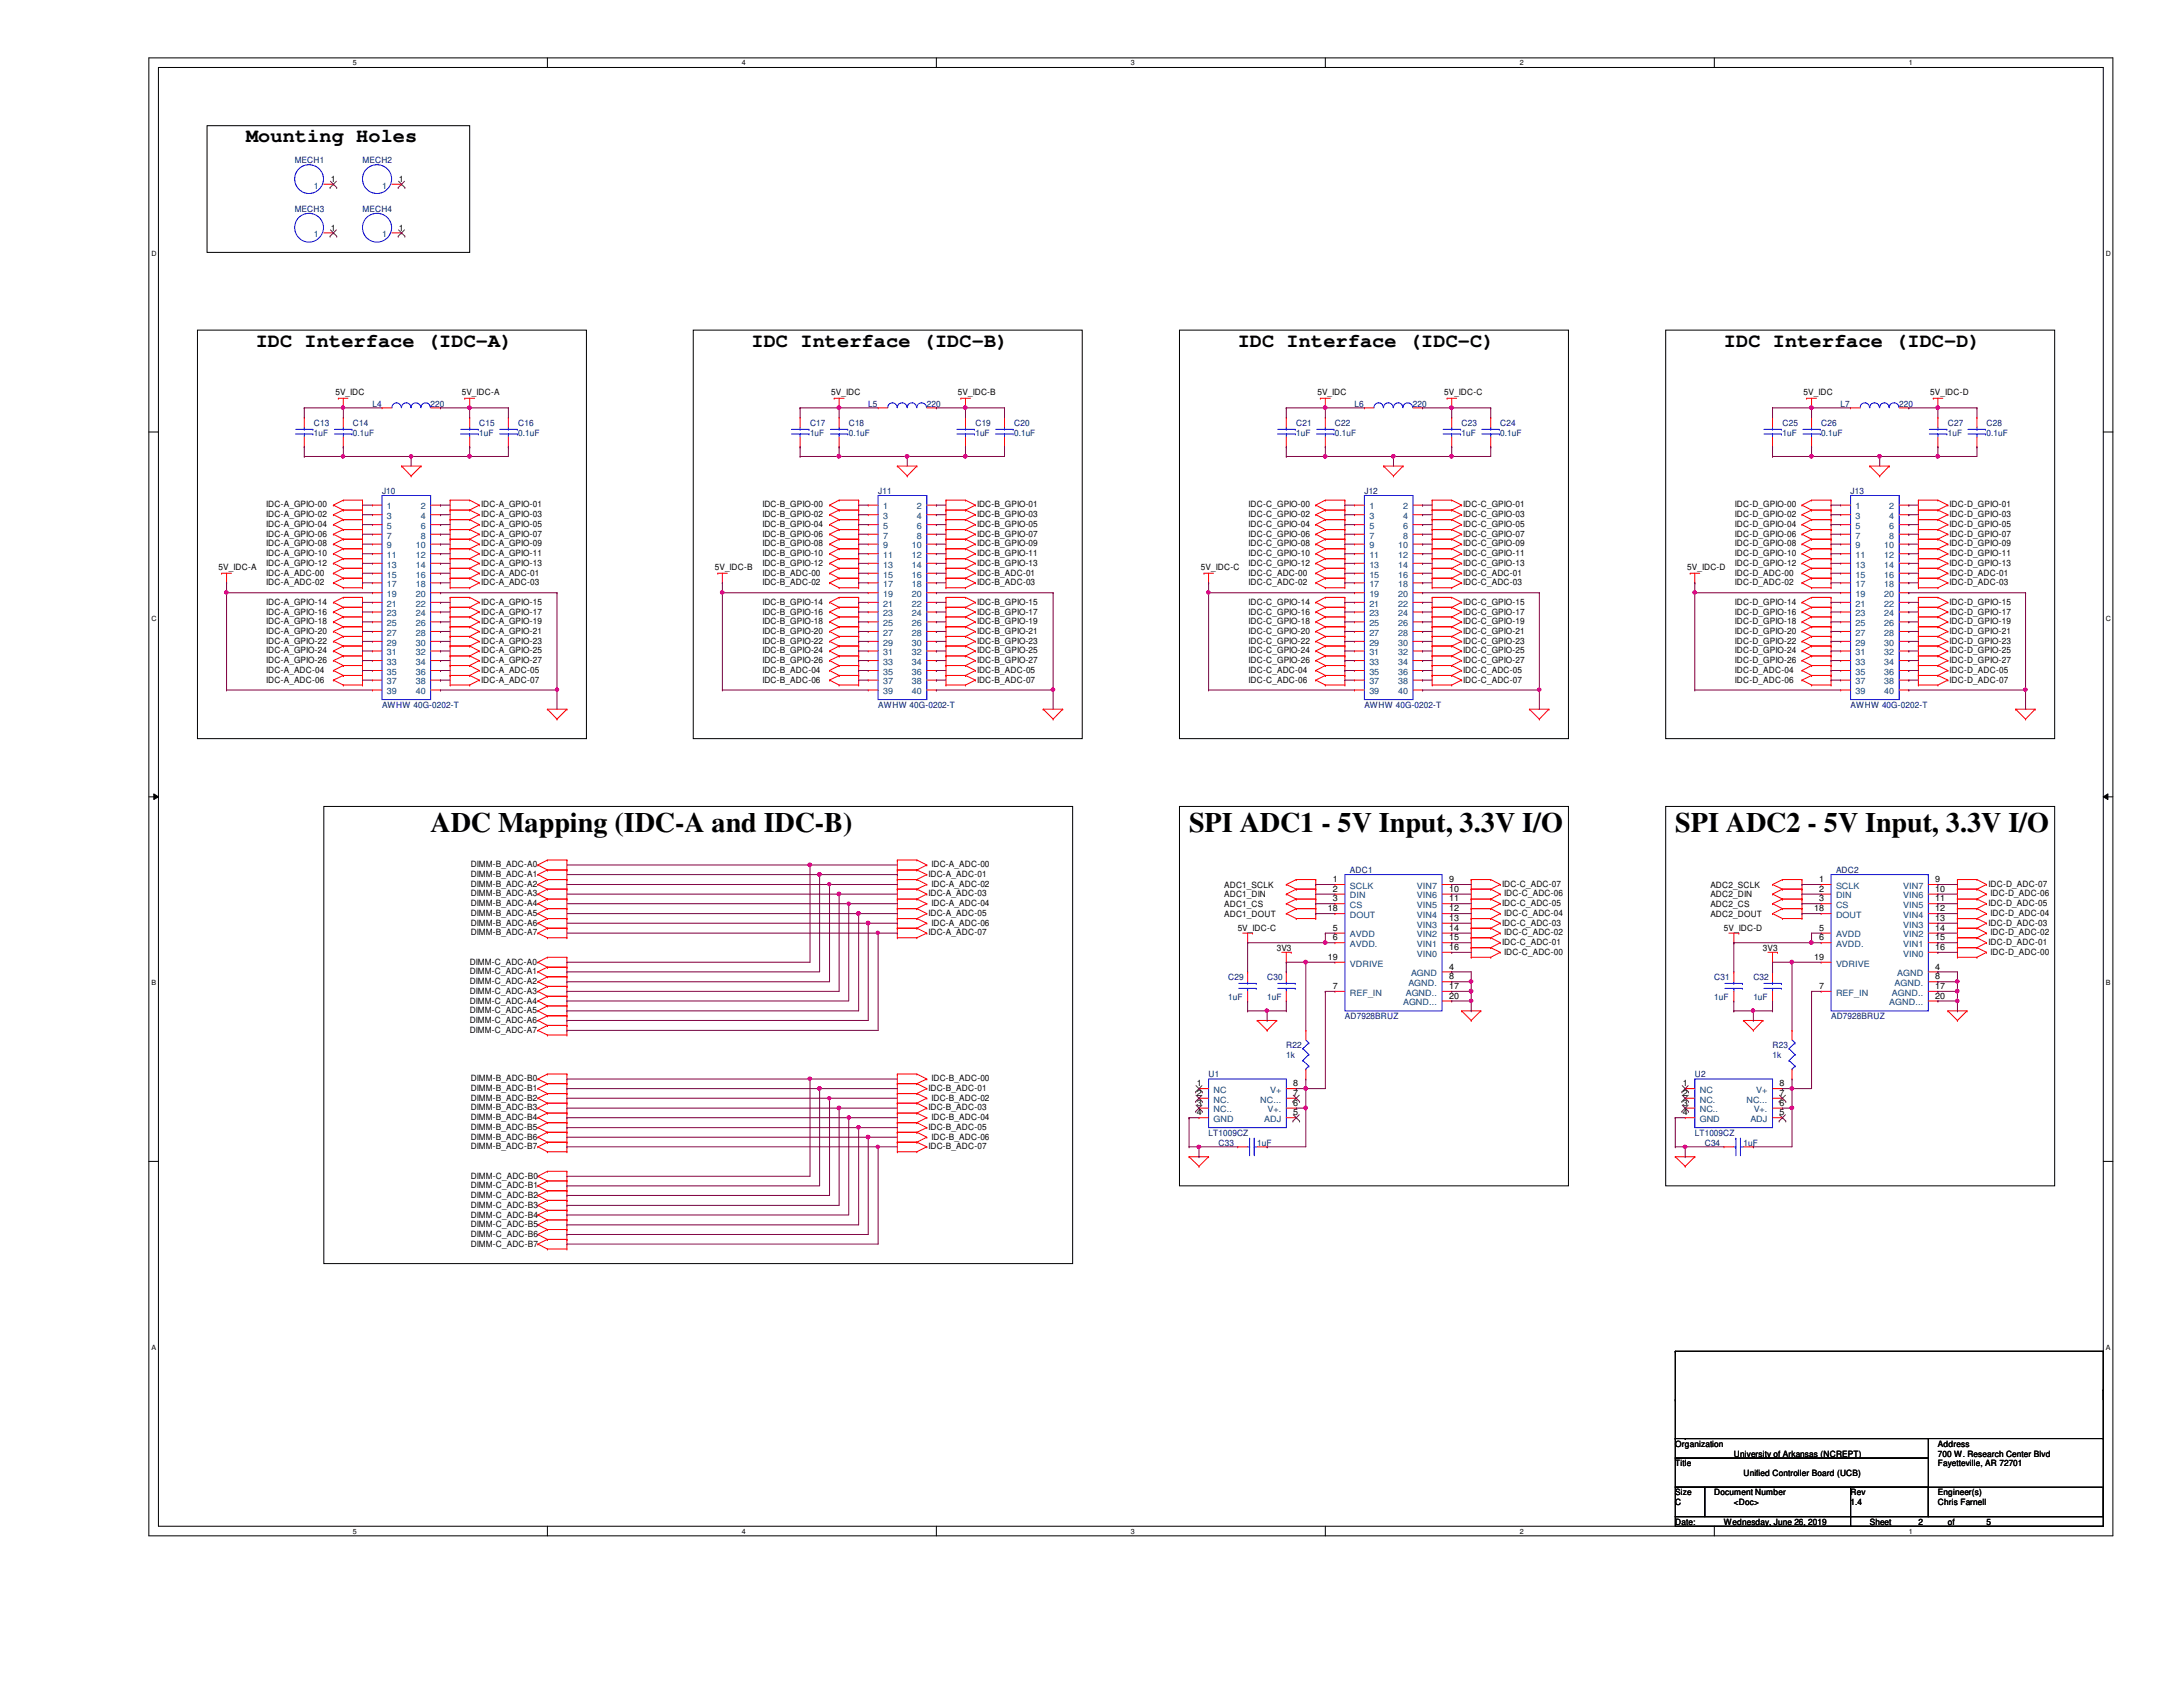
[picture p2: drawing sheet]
<svg xmlns="http://www.w3.org/2000/svg" width="279mm" height="216mm" viewBox="0 0 279 216" stroke-linecap="round" stroke-linejoin="round" font-family="sans-serif">
<defs><g id="words">
<g font-size="3.6">
<text x="55.1" y="106.5">ADC Mapping (IDC-A and IDC-B)</text>
<text x="152.2" y="106.5">SPI ADC1 - 5V Input, 3.3V I/O</text>
<text x="214.4" y="106.5">SPI ADC2 - 5V Input, 3.3V I/O</text>
</g>
<g font-size="2.6">
<text x="31.5" y="18.2">Mounting Holes</text>
<text x="32.7" y="44.4">IDC Interface (IDC-A)</text>
<text x="96.2" y="44.4">IDC Interface (IDC-B)</text>
<text x="158.4" y="44.4">IDC Interface (IDC-C)</text>
<text x="220.6" y="44.4">IDC Interface (IDC-D)</text>
</g>
<g font-size="1.1" fill="#000080">
<text x="37.7" y="20.9">MECH1</text>
<text x="46.4" y="20.9">MECH2</text>
<text x="37.7" y="27.1">MECH3</text>
<text x="46.4" y="27.1">MECH4</text>
<text x="47.7" y="52">L4</text>
<text x="55.1" y="52">220</text>
<text x="111.1" y="52">L5</text>
<text x="118.6" y="52">220</text>
<text x="173.4" y="52">L6</text>
<text x="180.8" y="52">220</text>
<text x="235.6" y="52">L7</text>
<text x="243.1" y="52">220</text>
<text x="40.2" y="54.5">C13</text>
<text x="40.2" y="55.8">1uF</text>
<text x="45.2" y="54.5">C14</text>
<text x="45.2" y="55.8">0.1uF</text>
<text x="61.3" y="54.5">C15</text>
<text x="61.3" y="55.8">1uF</text>
<text x="66.3" y="54.5">C16</text>
<text x="66.3" y="55.8">0.1uF</text>
<text x="103.7" y="54.5">C17</text>
<text x="103.7" y="55.8">1uF</text>
<text x="108.6" y="54.5">C18</text>
<text x="108.6" y="55.8">0.1uF</text>
<text x="124.8" y="54.5">C19</text>
<text x="124.8" y="55.8">1uF</text>
<text x="129.8" y="54.5">C20</text>
<text x="129.8" y="55.8">0.1uF</text>
<text x="165.9" y="54.5">C21</text>
<text x="165.9" y="55.8">1uF</text>
<text x="170.9" y="54.5">C22</text>
<text x="170.9" y="55.8">0.1uF</text>
<text x="187.1" y="54.5">C23</text>
<text x="187.1" y="55.8">1uF</text>
<text x="192" y="54.5">C24</text>
<text x="192" y="55.8">0.1uF</text>
<text x="228.1" y="54.5">C25</text>
<text x="228.1" y="55.8">1uF</text>
<text x="233.1" y="54.5">C26</text>
<text x="233.1" y="55.8">0.1uF</text>
<text x="249.3" y="54.5">C27</text>
<text x="249.3" y="55.8">1uF</text>
<text x="254.3" y="54.5">C28</text>
<text x="254.3" y="55.8">0.1uF</text>
<text x="48.9" y="63.2">J10</text>
<text x="112.4" y="63.2">J11</text>
<text x="174.6" y="63.2">J12</text>
<text x="236.9" y="63.2">J13</text>
<text x="48.9" y="90.6">AWHW 40G-0202-T</text>
<text x="112.4" y="90.6">AWHW 40G-0202-T</text>
<text x="174.6" y="90.6">AWHW 40G-0202-T</text>
<text x="236.9" y="90.6">AWHW 40G-0202-T</text>
<text x="172.8" y="111.8">ADC1</text>
<text x="235" y="111.8">ADC2</text>
<text x="157.2" y="125.4">C29</text>
<text x="162.2" y="125.4">C30</text>
<text x="219.4" y="125.4">C31</text>
<text x="224.4" y="125.4">C32</text>
<text x="157.2" y="127.9">1uF</text>
<text x="162.2" y="127.9">1uF</text>
<text x="172.1" y="130.4">AD7928BRUZ</text>
<text x="219.4" y="127.9">1uF</text>
<text x="224.4" y="127.9">1uF</text>
<text x="234.4" y="130.4">AD7928BRUZ</text>
<text x="154.7" y="137.9">U1</text>
<text x="164.6" y="134.2">R22</text>
<text x="164.6" y="135.4">1k</text>
<text x="216.9" y="137.9">U2</text>
<text x="226.9" y="134.2">R23</text>
<text x="226.9" y="135.4">1k</text>
<text x="154.7" y="145.4">LT1009CZ</text>
<text x="156" y="146.6">C33</text>
<text x="160.9" y="146.6">1uF</text>
<text x="216.9" y="145.4">LT1009CZ</text>
<text x="218.2" y="146.6">C34</text>
<text x="223.1" y="146.6">1uF</text>
</g>
<g font-size="1.1">
<text x="42.3" y="23.3">1</text>
<text x="51.1" y="23.3">1</text>
<text x="42.3" y="29.5">1</text>
<text x="51.1" y="29.5">1</text>
<text x="42.9" y="50.5">5V_IDC</text>
<text x="59.1" y="50.5">5V_IDC-A</text>
<text x="106.4" y="50.5">5V_IDC</text>
<text x="122.6" y="50.5">5V_IDC-B</text>
<text x="168.6" y="50.5">5V_IDC</text>
<text x="184.8" y="50.5">5V_IDC-C</text>
<text x="230.8" y="50.5">5V_IDC</text>
<text x="247.1" y="50.5">5V_IDC-D</text>
<text x="34.1" y="64.9">IDC-A_GPIO-00</text>
<text x="61.6" y="64.9">IDC-A_GPIO-01</text>
<text x="97.6" y="64.9">IDC-B_GPIO-00</text>
<text x="125.1" y="64.9">IDC-B_GPIO-01</text>
<text x="159.8" y="64.9">IDC-C_GPIO-00</text>
<text x="187.3" y="64.9">IDC-C_GPIO-01</text>
<text x="222" y="64.9">IDC-D_GPIO-00</text>
<text x="249.5" y="64.9">IDC-D_GPIO-01</text>
<text x="34.1" y="66.2">IDC-A_GPIO-02</text>
<text x="34.1" y="67.4">IDC-A_GPIO-04</text>
<text x="34.1" y="68.7">IDC-A_GPIO-06</text>
<text x="34.1" y="69.9">IDC-A_GPIO-08</text>
<text x="34.1" y="71.2">IDC-A_GPIO-10</text>
<text x="61.6" y="66.2">IDC-A_GPIO-03</text>
<text x="61.6" y="67.4">IDC-A_GPIO-05</text>
<text x="61.6" y="68.7">IDC-A_GPIO-07</text>
<text x="61.6" y="69.9">IDC-A_GPIO-09</text>
<text x="61.6" y="71.2">IDC-A_GPIO-11</text>
<text x="97.6" y="66.2">IDC-B_GPIO-02</text>
<text x="97.6" y="67.4">IDC-B_GPIO-04</text>
<text x="97.6" y="68.7">IDC-B_GPIO-06</text>
<text x="97.6" y="69.9">IDC-B_GPIO-08</text>
<text x="97.6" y="71.2">IDC-B_GPIO-10</text>
<text x="125.1" y="66.2">IDC-B_GPIO-03</text>
<text x="125.1" y="67.4">IDC-B_GPIO-05</text>
<text x="125.1" y="68.7">IDC-B_GPIO-07</text>
<text x="125.1" y="69.9">IDC-B_GPIO-09</text>
<text x="125.1" y="71.2">IDC-B_GPIO-11</text>
<text x="159.8" y="66.2">IDC-C_GPIO-02</text>
<text x="159.8" y="67.4">IDC-C_GPIO-04</text>
<text x="159.8" y="68.7">IDC-C_GPIO-06</text>
<text x="159.8" y="69.9">IDC-C_GPIO-08</text>
<text x="159.8" y="71.2">IDC-C_GPIO-10</text>
<text x="187.3" y="66.2">IDC-C_GPIO-03</text>
<text x="187.3" y="67.4">IDC-C_GPIO-05</text>
<text x="187.3" y="68.7">IDC-C_GPIO-07</text>
<text x="187.3" y="69.9">IDC-C_GPIO-09</text>
<text x="187.3" y="71.2">IDC-C_GPIO-11</text>
<text x="222" y="66.2">IDC-D_GPIO-02</text>
<text x="222" y="67.4">IDC-D_GPIO-04</text>
<text x="222" y="68.7">IDC-D_GPIO-06</text>
<text x="222" y="69.9">IDC-D_GPIO-08</text>
<text x="222" y="71.2">IDC-D_GPIO-10</text>
<text x="249.5" y="66.2">IDC-D_GPIO-03</text>
<text x="249.5" y="67.4">IDC-D_GPIO-05</text>
<text x="249.5" y="68.7">IDC-D_GPIO-07</text>
<text x="249.5" y="69.9">IDC-D_GPIO-09</text>
<text x="249.5" y="71.2">IDC-D_GPIO-11</text>
<text x="28" y="72.9">5V_IDC-A</text>
<text x="34.1" y="72.4">IDC-A_GPIO-12</text>
<text x="34.1" y="77.4">IDC-A_GPIO-14</text>
<text x="34.1" y="73.7">IDC-A_ADC-00</text>
<text x="34.1" y="74.9">IDC-A_ADC-02</text>
<text x="61.6" y="72.4">IDC-A_GPIO-13</text>
<text x="61.6" y="77.4">IDC-A_GPIO-15</text>
<text x="61.6" y="73.7">IDC-A_ADC-01</text>
<text x="61.6" y="74.9">IDC-A_ADC-03</text>
<text x="91.5" y="72.9">5V_IDC-B</text>
<text x="97.6" y="72.4">IDC-B_GPIO-12</text>
<text x="97.6" y="77.4">IDC-B_GPIO-14</text>
<text x="97.6" y="73.7">IDC-B_ADC-00</text>
<text x="97.6" y="74.9">IDC-B_ADC-02</text>
<text x="125.1" y="72.4">IDC-B_GPIO-13</text>
<text x="125.1" y="77.4">IDC-B_GPIO-15</text>
<text x="125.1" y="73.7">IDC-B_ADC-01</text>
<text x="125.1" y="74.9">IDC-B_ADC-03</text>
<text x="153.7" y="72.9">5V_IDC-C</text>
<text x="159.8" y="72.4">IDC-C_GPIO-12</text>
<text x="159.8" y="77.4">IDC-C_GPIO-14</text>
<text x="159.8" y="73.7">IDC-C_ADC-00</text>
<text x="159.8" y="74.9">IDC-C_ADC-02</text>
<text x="187.3" y="72.4">IDC-C_GPIO-13</text>
<text x="187.3" y="77.4">IDC-C_GPIO-15</text>
<text x="187.3" y="73.7">IDC-C_ADC-01</text>
<text x="187.3" y="74.9">IDC-C_ADC-03</text>
<text x="215.9" y="72.9">5V_IDC-D</text>
<text x="222" y="72.4">IDC-D_GPIO-12</text>
<text x="222" y="77.4">IDC-D_GPIO-14</text>
<text x="222" y="73.7">IDC-D_ADC-00</text>
<text x="222" y="74.9">IDC-D_ADC-02</text>
<text x="249.5" y="72.4">IDC-D_GPIO-13</text>
<text x="249.5" y="77.4">IDC-D_GPIO-15</text>
<text x="249.5" y="73.7">IDC-D_ADC-01</text>
<text x="249.5" y="74.9">IDC-D_ADC-03</text>
<text x="34.1" y="78.7">IDC-A_GPIO-16</text>
<text x="34.1" y="79.9">IDC-A_GPIO-18</text>
<text x="34.1" y="81.2">IDC-A_GPIO-20</text>
<text x="34.1" y="82.4">IDC-A_GPIO-22</text>
<text x="34.1" y="83.6">IDC-A_GPIO-24</text>
<text x="61.6" y="78.7">IDC-A_GPIO-17</text>
<text x="61.6" y="79.9">IDC-A_GPIO-19</text>
<text x="61.6" y="81.2">IDC-A_GPIO-21</text>
<text x="61.6" y="82.4">IDC-A_GPIO-23</text>
<text x="61.6" y="83.6">IDC-A_GPIO-25</text>
<text x="97.6" y="78.7">IDC-B_GPIO-16</text>
<text x="97.6" y="79.9">IDC-B_GPIO-18</text>
<text x="97.6" y="81.2">IDC-B_GPIO-20</text>
<text x="97.6" y="82.4">IDC-B_GPIO-22</text>
<text x="97.6" y="83.6">IDC-B_GPIO-24</text>
<text x="125.1" y="78.7">IDC-B_GPIO-17</text>
<text x="125.1" y="79.9">IDC-B_GPIO-19</text>
<text x="125.1" y="81.2">IDC-B_GPIO-21</text>
<text x="125.1" y="82.4">IDC-B_GPIO-23</text>
<text x="125.1" y="83.6">IDC-B_GPIO-25</text>
<text x="159.8" y="78.7">IDC-C_GPIO-16</text>
<text x="159.8" y="79.9">IDC-C_GPIO-18</text>
<text x="159.8" y="81.2">IDC-C_GPIO-20</text>
<text x="159.8" y="82.4">IDC-C_GPIO-22</text>
<text x="159.8" y="83.6">IDC-C_GPIO-24</text>
<text x="187.3" y="78.7">IDC-C_GPIO-17</text>
<text x="187.3" y="79.9">IDC-C_GPIO-19</text>
<text x="187.3" y="81.2">IDC-C_GPIO-21</text>
<text x="187.3" y="82.4">IDC-C_GPIO-23</text>
<text x="187.3" y="83.6">IDC-C_GPIO-25</text>
<text x="222" y="78.7">IDC-D_GPIO-16</text>
<text x="222" y="79.9">IDC-D_GPIO-18</text>
<text x="222" y="81.2">IDC-D_GPIO-20</text>
<text x="222" y="82.4">IDC-D_GPIO-22</text>
<text x="222" y="83.6">IDC-D_GPIO-24</text>
<text x="249.5" y="78.7">IDC-D_GPIO-17</text>
<text x="249.5" y="79.9">IDC-D_GPIO-19</text>
<text x="249.5" y="81.2">IDC-D_GPIO-21</text>
<text x="249.5" y="82.4">IDC-D_GPIO-23</text>
<text x="249.5" y="83.6">IDC-D_GPIO-25</text>
<text x="34.1" y="84.9">IDC-A_GPIO-26</text>
<text x="34.1" y="86.1">IDC-A_ADC-04</text>
<text x="34.1" y="87.4">IDC-A_ADC-06</text>
<text x="61.6" y="84.9">IDC-A_GPIO-27</text>
<text x="61.6" y="86.1">IDC-A_ADC-05</text>
<text x="61.6" y="87.4">IDC-A_ADC-07</text>
<text x="97.6" y="84.9">IDC-B_GPIO-26</text>
<text x="97.6" y="86.1">IDC-B_ADC-04</text>
<text x="97.6" y="87.4">IDC-B_ADC-06</text>
<text x="125.1" y="84.9">IDC-B_GPIO-27</text>
<text x="125.1" y="86.1">IDC-B_ADC-05</text>
<text x="125.1" y="87.4">IDC-B_ADC-07</text>
<text x="159.8" y="84.9">IDC-C_GPIO-26</text>
<text x="159.8" y="86.1">IDC-C_ADC-04</text>
<text x="159.8" y="87.4">IDC-C_ADC-06</text>
<text x="187.3" y="84.9">IDC-C_GPIO-27</text>
<text x="187.3" y="86.1">IDC-C_ADC-05</text>
<text x="187.3" y="87.4">IDC-C_ADC-07</text>
<text x="222" y="84.9">IDC-D_GPIO-26</text>
<text x="222" y="86.1">IDC-D_ADC-04</text>
<text x="222" y="87.4">IDC-D_ADC-06</text>
<text x="249.5" y="84.9">IDC-D_GPIO-27</text>
<text x="249.5" y="86.1">IDC-D_ADC-05</text>
<text x="249.5" y="87.4">IDC-D_ADC-07</text>
<text x="60.2" y="111">DIMM-B_ADC-A0</text>
<text x="60.2" y="112.3">DIMM-B_ADC-A1</text>
<text x="60.2" y="113.5">DIMM-B_ADC-A2</text>
<text x="118.8" y="112.3">IDC-A_ADC-01</text>
<text x="119.2" y="111">IDC-A_ADC-00</text>
<text x="119.2" y="113.5">IDC-A_ADC-02</text>
<text x="156.7" y="113.6">ADC1_SCLK</text>
<text x="170.6" y="112.9">1</text>
<text x="185.5" y="112.9">9</text>
<text x="192.3" y="113.5">IDC-C_ADC-07</text>
<text x="218.9" y="113.6">ADC2_SCLK</text>
<text x="232.8" y="112.9">1</text>
<text x="247.7" y="112.9">9</text>
<text x="254.5" y="113.5">IDC-D_ADC-07</text>
<text x="60.2" y="114.7">DIMM-B_ADC-A3</text>
<text x="60.2" y="116">DIMM-B_ADC-A4</text>
<text x="60.2" y="117.2">DIMM-B_ADC-A5</text>
<text x="60.2" y="118.5">DIMM-B_ADC-A6</text>
<text x="60.2" y="119.7">DIMM-B_ADC-A7</text>
<text x="118.8" y="117.2">IDC-A_ADC-05</text>
<text x="118.8" y="114.7">IDC-A_ADC-03</text>
<text x="118.8" y="119.7">IDC-A_ADC-07</text>
<text x="119.2" y="116">IDC-A_ADC-04</text>
<text x="119.2" y="118.5">IDC-A_ADC-06</text>
<text x="156.7" y="114.8">ADC1_DIN</text>
<text x="156.7" y="116.1">ADC1_CS</text>
<text x="156.7" y="117.3">ADC1_DOUT</text>
<text x="158.4" y="119.2">5V_IDC-C</text>
<text x="170" y="116.6">18</text>
<text x="170.6" y="114.1">2</text>
<text x="170.6" y="115.4">3</text>
<text x="170.6" y="119.1">5</text>
<text x="185.5" y="114.1">10</text>
<text x="185.5" y="115.4">11</text>
<text x="185.5" y="116.6">12</text>
<text x="185.5" y="117.9">13</text>
<text x="185.5" y="119.1">14</text>
<text x="192.3" y="118.5">IDC-C_ADC-03</text>
<text x="192.3" y="116">IDC-C_ADC-05</text>
<text x="192.5" y="119.7">IDC-C_ADC-02</text>
<text x="192.5" y="117.2">IDC-C_ADC-04</text>
<text x="192.5" y="114.7">IDC-C_ADC-06</text>
<text x="218.9" y="114.8">ADC2_DIN</text>
<text x="218.9" y="116.1">ADC2_CS</text>
<text x="218.9" y="117.3">ADC2_DOUT</text>
<text x="220.6" y="119.2">5V_IDC-D</text>
<text x="232.2" y="116.6">18</text>
<text x="232.8" y="114.1">2</text>
<text x="232.8" y="115.4">3</text>
<text x="232.8" y="119.1">5</text>
<text x="247.7" y="114.1">10</text>
<text x="247.7" y="115.4">11</text>
<text x="247.7" y="116.6">12</text>
<text x="247.7" y="117.9">13</text>
<text x="247.7" y="119.1">14</text>
<text x="254.5" y="118.5">IDC-D_ADC-03</text>
<text x="254.5" y="116">IDC-D_ADC-05</text>
<text x="254.8" y="119.7">IDC-D_ADC-02</text>
<text x="254.8" y="117.2">IDC-D_ADC-04</text>
<text x="254.8" y="114.7">IDC-D_ADC-06</text>
<text x="60.1" y="123.4">DIMM-C_ADC-A0</text>
<text x="60.1" y="124.7">DIMM-C_ADC-A1</text>
<text x="60.1" y="125.9">DIMM-C_ADC-A2</text>
<text x="163.4" y="121.7">3V3</text>
<text x="170" y="122.9">19</text>
<text x="170.6" y="120.4">6</text>
<text x="185.5" y="124.1">4</text>
<text x="185.5" y="125.3">8</text>
<text x="185.5" y="120.4">15</text>
<text x="185.5" y="121.6">16</text>
<text x="192.3" y="120.9">IDC-C_ADC-01</text>
<text x="192.5" y="122.2">IDC-C_ADC-00</text>
<text x="225.6" y="121.7">3V3</text>
<text x="232.2" y="122.9">19</text>
<text x="232.8" y="120.4">6</text>
<text x="247.7" y="124.1">4</text>
<text x="247.7" y="125.3">8</text>
<text x="247.7" y="120.4">15</text>
<text x="247.7" y="121.6">16</text>
<text x="254.5" y="120.9">IDC-D_ADC-01</text>
<text x="254.8" y="122.2">IDC-D_ADC-00</text>
<text x="60.1" y="127.2">DIMM-C_ADC-A3</text>
<text x="60.1" y="128.4">DIMM-C_ADC-A4</text>
<text x="60.1" y="129.7">DIMM-C_ADC-A5</text>
<text x="60.1" y="130.9">DIMM-C_ADC-A6</text>
<text x="170.6" y="126.6">7</text>
<text x="185.5" y="126.6">17</text>
<text x="185.5" y="127.8">20</text>
<text x="232.8" y="126.6">7</text>
<text x="247.7" y="126.6">17</text>
<text x="247.7" y="127.8">20</text>
<text x="60.1" y="132.2">DIMM-C_ADC-A7</text>
<text x="60.2" y="138.4">DIMM-B_ADC-B0</text>
<text x="60.2" y="139.6">DIMM-B_ADC-B1</text>
<text x="60.2" y="140.9">DIMM-B_ADC-B2</text>
<text x="60.2" y="142.1">DIMM-B_ADC-B3</text>
<text x="60.2" y="143.4">DIMM-B_ADC-B4</text>
<text x="118.8" y="139.6">IDC-B_ADC-01</text>
<text x="118.8" y="142.1">IDC-B_ADC-03</text>
<text x="119.2" y="138.4">IDC-B_ADC-00</text>
<text x="119.2" y="140.9">IDC-B_ADC-02</text>
<text x="119.2" y="143.4">IDC-B_ADC-04</text>
<text x="153.2" y="139">1</text>
<text x="153.2" y="140.2">2</text>
<text x="153.2" y="141.5">3</text>
<text x="153.2" y="142.7">4</text>
<text x="165.5" y="142.7">5</text>
<text x="165.5" y="141.5">6</text>
<text x="165.5" y="140.2">7</text>
<text x="165.5" y="139">8</text>
<text x="215.4" y="139">1</text>
<text x="215.4" y="140.2">2</text>
<text x="215.4" y="141.5">3</text>
<text x="215.4" y="142.7">4</text>
<text x="227.8" y="142.7">5</text>
<text x="227.8" y="141.5">6</text>
<text x="227.8" y="140.2">7</text>
<text x="227.8" y="139">8</text>
<text x="60.2" y="144.6">DIMM-B_ADC-B5</text>
<text x="60.2" y="145.8">DIMM-B_ADC-B6</text>
<text x="60.2" y="147.1">DIMM-B_ADC-B7</text>
<text x="118.8" y="147.1">IDC-B_ADC-07</text>
<text x="118.8" y="144.6">IDC-B_ADC-05</text>
<text x="119.2" y="145.8">IDC-B_ADC-06</text>
<text x="60.2" y="150.8">DIMM-C_ADC-B0</text>
<text x="60.2" y="152.1">DIMM-C_ADC-B1</text>
<text x="60.2" y="153.3">DIMM-C_ADC-B2</text>
<text x="60.2" y="154.6">DIMM-C_ADC-B3</text>
<text x="60.2" y="155.8">DIMM-C_ADC-B4</text>
<text x="60.2" y="157.1">DIMM-C_ADC-B5</text>
<text x="60.2" y="158.3">DIMM-C_ADC-B6</text>
<text x="60.2" y="159.6">DIMM-C_ADC-B7</text>
<text x="214.4" y="185.2">Organization</text>
<text x="248" y="185.2">Address</text>
<text x="214.4" y="187.7">Title</text>
<text x="214.4" y="191.4">Size</text>
<text x="219.4" y="191.4">Document Number</text>
<text x="221.9" y="186.4">University of Arkansas (NCREPT)</text>
<text x="223.1" y="188.9">Unified Controller Board (UCB)</text>
<text x="236.9" y="191.4">Rev</text>
<text x="248" y="191.4">Engineer(s)</text>
<text x="248" y="186.4">700 W. Research Center Blvd</text>
<text x="248" y="187.7">Fayetteville, AR 72701</text>
<text x="214.4" y="192.7">C</text>
<text x="214.4" y="195.2">Date:</text>
<text x="220.6" y="195.2">Wednesday, June 26, 2019</text>
<text x="221.9" y="192.7">&lt;Doc&gt;</text>
<text x="236.9" y="192.7">1.4</text>
<text x="239.3" y="195.2">Sheet</text>
<text x="245.5" y="195.2">2</text>
<text x="248" y="192.7">Chris Farnell</text>
<text x="249.3" y="195.2">of</text>
<text x="254.3" y="195.2">5</text>
</g>
<g font-size="1.1" fill="#004080">
<text x="40.2" y="24.1">1</text>
<text x="48.9" y="24.1">1</text>
<text x="40.2" y="30.4">1</text>
<text x="48.9" y="30.4">1</text>
<text x="49.5" y="65.2">1</text>
<text x="53.8" y="65.2">2</text>
<text x="113" y="65.2">1</text>
<text x="117.3" y="65.2">2</text>
<text x="175.3" y="65.2">1</text>
<text x="179.6" y="65.2">2</text>
<text x="237.5" y="65.2">1</text>
<text x="241.8" y="65.2">2</text>
<text x="49.5" y="66.4">3</text>
<text x="49.5" y="67.7">5</text>
<text x="49.5" y="68.9">7</text>
<text x="49.5" y="70.2">9</text>
<text x="49.5" y="71.4">11</text>
<text x="53.2" y="70.2">10</text>
<text x="53.2" y="71.4">12</text>
<text x="53.8" y="66.4">4</text>
<text x="53.8" y="67.7">6</text>
<text x="53.8" y="68.9">8</text>
<text x="113" y="66.4">3</text>
<text x="113" y="67.7">5</text>
<text x="113" y="68.9">7</text>
<text x="113" y="70.2">9</text>
<text x="113" y="71.4">11</text>
<text x="116.7" y="70.2">10</text>
<text x="116.7" y="71.4">12</text>
<text x="117.3" y="66.4">4</text>
<text x="117.3" y="67.7">6</text>
<text x="117.3" y="68.9">8</text>
<text x="175.3" y="66.4">3</text>
<text x="175.3" y="67.7">5</text>
<text x="175.3" y="68.9">7</text>
<text x="175.3" y="70.2">9</text>
<text x="175.3" y="71.4">11</text>
<text x="178.9" y="70.2">10</text>
<text x="178.9" y="71.4">12</text>
<text x="179.6" y="66.4">4</text>
<text x="179.6" y="67.7">6</text>
<text x="179.6" y="68.9">8</text>
<text x="237.5" y="66.4">3</text>
<text x="237.5" y="67.7">5</text>
<text x="237.5" y="68.9">7</text>
<text x="237.5" y="70.2">9</text>
<text x="237.5" y="71.4">11</text>
<text x="241.2" y="70.2">10</text>
<text x="241.2" y="71.4">12</text>
<text x="241.8" y="66.4">4</text>
<text x="241.8" y="67.7">6</text>
<text x="241.8" y="68.9">8</text>
<text x="49.5" y="72.6">13</text>
<text x="49.5" y="73.9">15</text>
<text x="49.5" y="75.1">17</text>
<text x="49.5" y="76.4">19</text>
<text x="49.5" y="77.6">21</text>
<text x="53.2" y="72.6">14</text>
<text x="53.2" y="73.9">16</text>
<text x="53.2" y="75.1">18</text>
<text x="53.2" y="76.4">20</text>
<text x="53.2" y="77.6">22</text>
<text x="113" y="72.6">13</text>
<text x="113" y="73.9">15</text>
<text x="113" y="75.1">17</text>
<text x="113" y="76.4">19</text>
<text x="113" y="77.6">21</text>
<text x="116.7" y="72.6">14</text>
<text x="116.7" y="73.9">16</text>
<text x="116.7" y="75.1">18</text>
<text x="116.7" y="76.4">20</text>
<text x="116.7" y="77.6">22</text>
<text x="175.3" y="72.6">13</text>
<text x="175.3" y="73.9">15</text>
<text x="175.3" y="75.1">17</text>
<text x="175.3" y="76.4">19</text>
<text x="175.3" y="77.6">21</text>
<text x="178.9" y="72.6">14</text>
<text x="178.9" y="73.9">16</text>
<text x="178.9" y="75.1">18</text>
<text x="178.9" y="76.4">20</text>
<text x="178.9" y="77.6">22</text>
<text x="237.5" y="72.6">13</text>
<text x="237.5" y="73.9">15</text>
<text x="237.5" y="75.1">17</text>
<text x="237.5" y="76.4">19</text>
<text x="237.5" y="77.6">21</text>
<text x="241.2" y="72.6">14</text>
<text x="241.2" y="73.9">16</text>
<text x="241.2" y="75.1">18</text>
<text x="241.2" y="76.4">20</text>
<text x="241.2" y="77.6">22</text>
<text x="49.5" y="78.9">23</text>
<text x="49.5" y="80.1">25</text>
<text x="49.5" y="81.4">27</text>
<text x="49.5" y="82.6">29</text>
<text x="49.5" y="83.9">31</text>
<text x="53.2" y="78.9">24</text>
<text x="53.2" y="80.1">26</text>
<text x="53.2" y="81.4">28</text>
<text x="53.2" y="82.6">30</text>
<text x="53.2" y="83.9">32</text>
<text x="113" y="78.9">23</text>
<text x="113" y="80.1">25</text>
<text x="113" y="81.4">27</text>
<text x="113" y="82.6">29</text>
<text x="113" y="83.9">31</text>
<text x="116.7" y="78.9">24</text>
<text x="116.7" y="80.1">26</text>
<text x="116.7" y="81.4">28</text>
<text x="116.7" y="82.6">30</text>
<text x="116.7" y="83.9">32</text>
<text x="175.3" y="78.9">23</text>
<text x="175.3" y="80.1">25</text>
<text x="175.3" y="81.4">27</text>
<text x="175.3" y="82.6">29</text>
<text x="175.3" y="83.9">31</text>
<text x="178.9" y="78.9">24</text>
<text x="178.9" y="80.1">26</text>
<text x="178.9" y="81.4">28</text>
<text x="178.9" y="82.6">30</text>
<text x="178.9" y="83.9">32</text>
<text x="237.5" y="78.9">23</text>
<text x="237.5" y="80.1">25</text>
<text x="237.5" y="81.4">27</text>
<text x="237.5" y="82.6">29</text>
<text x="237.5" y="83.9">31</text>
<text x="241.2" y="78.9">24</text>
<text x="241.2" y="80.1">26</text>
<text x="241.2" y="81.4">28</text>
<text x="241.2" y="82.6">30</text>
<text x="241.2" y="83.9">32</text>
<text x="49.5" y="85.1">33</text>
<text x="49.5" y="86.4">35</text>
<text x="49.5" y="87.6">37</text>
<text x="49.5" y="88.9">39</text>
<text x="53.2" y="85.1">34</text>
<text x="53.2" y="86.4">36</text>
<text x="53.2" y="87.6">38</text>
<text x="53.2" y="88.9">40</text>
<text x="113" y="85.1">33</text>
<text x="113" y="86.4">35</text>
<text x="113" y="87.6">37</text>
<text x="113" y="88.9">39</text>
<text x="116.7" y="85.1">34</text>
<text x="116.7" y="86.4">36</text>
<text x="116.7" y="87.6">38</text>
<text x="116.7" y="88.9">40</text>
<text x="175.3" y="85.1">33</text>
<text x="175.3" y="86.4">35</text>
<text x="175.3" y="87.6">37</text>
<text x="175.3" y="88.9">39</text>
<text x="178.9" y="85.1">34</text>
<text x="178.9" y="86.4">36</text>
<text x="178.9" y="87.6">38</text>
<text x="178.9" y="88.9">40</text>
<text x="237.5" y="85.1">33</text>
<text x="237.5" y="86.4">35</text>
<text x="237.5" y="87.6">37</text>
<text x="237.5" y="88.9">39</text>
<text x="241.2" y="85.1">34</text>
<text x="241.2" y="86.4">36</text>
<text x="241.2" y="87.6">38</text>
<text x="241.2" y="88.9">40</text>
<text x="172.8" y="113.7">SCLK</text>
<text x="181.4" y="113.7">VIN7</text>
<text x="235" y="113.7">SCLK</text>
<text x="243.6" y="113.7">VIN7</text>
<text x="172.8" y="115">DIN</text>
<text x="172.8" y="116.2">CS</text>
<text x="172.8" y="120">AVDD</text>
<text x="172.8" y="117.5">DOUT</text>
<text x="181.4" y="115">VIN6</text>
<text x="181.4" y="116.2">VIN5</text>
<text x="181.4" y="117.5">VIN4</text>
<text x="181.4" y="118.7">VIN3</text>
<text x="181.4" y="120">VIN2</text>
<text x="235" y="115">DIN</text>
<text x="235" y="116.2">CS</text>
<text x="235" y="120">AVDD</text>
<text x="235" y="117.5">DOUT</text>
<text x="243.6" y="115">VIN6</text>
<text x="243.6" y="116.2">VIN5</text>
<text x="243.6" y="117.5">VIN4</text>
<text x="243.6" y="118.7">VIN3</text>
<text x="243.6" y="120">VIN2</text>
<text x="172.8" y="121.2">AVDD.</text>
<text x="172.8" y="123.7">VDRIVE</text>
<text x="180.6" y="124.9">AGND</text>
<text x="181.4" y="121.2">VIN1</text>
<text x="181.4" y="122.4">VIN0</text>
<text x="235" y="121.2">AVDD.</text>
<text x="235" y="123.7">VDRIVE</text>
<text x="242.8" y="124.9">AGND</text>
<text x="243.6" y="121.2">VIN1</text>
<text x="243.6" y="122.4">VIN0</text>
<text x="172.8" y="127.4">REF_IN</text>
<text x="179.6" y="128.7">AGND...</text>
<text x="179.9" y="127.4">AGND..</text>
<text x="180.3" y="126.2">AGND.</text>
<text x="235" y="127.4">REF_IN</text>
<text x="241.8" y="128.7">AGND...</text>
<text x="242.1" y="127.4">AGND..</text>
<text x="242.5" y="126.2">AGND.</text>
<text x="155.3" y="139.9">NC</text>
<text x="155.3" y="141.1">NC.</text>
<text x="155.3" y="142.4">NC..</text>
<text x="155.3" y="143.6">GND</text>
<text x="161.3" y="141.1">NC...</text>
<text x="161.8" y="143.6">ADJ</text>
<text x="162.2" y="142.4">V+.</text>
<text x="162.6" y="139.9">V+</text>
<text x="217.6" y="139.9">NC</text>
<text x="217.6" y="141.1">NC.</text>
<text x="217.6" y="142.4">NC..</text>
<text x="217.6" y="143.6">GND</text>
<text x="223.5" y="141.1">NC...</text>
<text x="224" y="143.6">ADJ</text>
<text x="224.5" y="142.4">V+.</text>
<text x="224.8" y="139.9">V+</text>
</g>
<g font-size=".9">
<text x="45.2" y="8.3">5</text>
<text x="95" y="8.3">4</text>
<text x="144.7" y="8.3">3</text>
<text x="194.5" y="8.3">2</text>
<text x="244.3" y="8.3">1</text>
<text x="19.4" y="32.8">D</text>
<text x="269.5" y="32.8">D</text>
<text x="19.4" y="79.4">C</text>
<text x="269.5" y="79.4">C</text>
<text x="19.4" y="126.1">B</text>
<text x="269.5" y="126.1">B</text>
<text x="19.4" y="172.8">A</text>
<text x="269.5" y="172.8">A</text>
<text x="45.2" y="196.3">5</text>
<text x="95" y="196.3">4</text>
<text x="144.7" y="196.3">3</text>
<text x="194.5" y="196.3">2</text>
<text x="244.3" y="196.3">1</text>
</g>
</g></defs>
<path d="M19.1 7.4h251.3v189.2h-251.3zM20.3 8.6h248.9v186.7h-248.9z" fill="none" stroke="#000" stroke-width=".13"/>
<g fill="#fff">
<path d="M45.2 7.5h.5v1.1h-.5z"/>
<path d="M45.2 195.5h.5v1h-.5z"/>
</g>
<path d="M70.1 7.4v1.2M70.1 195.3v1.3" fill="none" stroke="#000" stroke-width=".13"/>
<g fill="#fff">
<path d="M95 7.5h.5v1.1h-.5z"/>
<path d="M95 195.5h.5v1h-.5z"/>
</g>
<path d="M119.8 7.4v1.2M119.8 195.3v1.3" fill="none" stroke="#000" stroke-width=".13"/>
<g fill="#fff">
<path d="M144.7 7.5h.5v1.1h-.5z"/>
<path d="M144.7 195.5h.5v1h-.5z"/>
</g>
<path d="M169.6 7.4v1.2M169.6 195.3v1.3" fill="none" stroke="#000" stroke-width=".13"/>
<g fill="#fff">
<path d="M194.5 7.5h.5v1.1h-.5z"/>
<path d="M194.5 195.5h.5v1h-.5z"/>
</g>
<path d="M219.4 7.4v1.2M219.4 195.3v1.3" fill="none" stroke="#000" stroke-width=".13"/>
<g fill="#fff">
<path d="M244.3 7.5h.5v1.1h-.5z"/>
<path d="M244.3 195.5h.5v1h-.5z"/>
<path d="M19.4 32h.6v1h-.6z"/>
<path d="M269.5 32h.7v1h-.7z"/>
<path d="M19.4 78.6h.6v1h-.6z"/>
<path d="M269.5 78.6h.7v1h-.7z"/>
</g>
<path d="M19.1 55.3h1.2M269.2 55.3h1.2" fill="none" stroke="#000" stroke-width=".13"/>
<g fill="#fff">
<path d="M19.4 125.3h.6v1h-.6z"/>
<path d="M269.5 125.3h.6v1h-.6z"/>
</g>
<path d="M19.1 102h1.2M19.7 101.6l.6 .4-.6 .3zM269.2 102l.6-.4v.7zM269.2 102h1.2" fill="none" stroke="#000" stroke-width=".13"/>
<path d="M19.7 101.6l.6 .4-.6 .3zM269.2 102l.6-.4v.7z" fill="#000"/>
<g fill="#fff">
<path d="M19.4 172h.5v1h-.5z"/>
<path d="M269.5 172h.6v1h-.6z"/>
</g>
<g fill="none" stroke="#000" stroke-width=".13">
<path d="M26.5 16.1h33.6v16.2h-33.6zM25.3 42.2h49.8v52.3h-49.8zM88.7 42.2h49.8v52.3h-49.8zM151 42.2h49.7v52.3h-49.7zM213.2 42.2h49.8v52.3h-49.8zM41.4 103.2h95.9v58.5h-95.9zM151 103.2h49.7v48.6h-49.7zM213.2 103.2h49.8v48.6h-49.8zM19.1 148.6h1.2M269.2 148.6h1.2M214.4 172.9h.1M214.4 179.2h.1"/>
<path d="M214.4 172.9v11.2M214.4 172.9h54.8M269.2 177.9h.1M269.2 172.9h.1M269.2 172.9v21.2M214.4 184.1h32.4v2.5h-32.4zM214.4 186.6h32.4v3.7h-32.4zM214.4 190.3h3.8v3.8h-3.8zM214.4 194.1h22.5v1.2h-22.5zM214.4 184.1h.1M215.7 184.1h.1M215.7 184.1h53.5"/>
<path d="M218.2 190.3h18.7v3.8h-18.7zM236.9 190.3h9.9v3.8h-9.9zM236.9 194.1h32.3v1.2h-32.3zM246.8 190.3h22.4v3.8h-22.4zM269.2 184.1h.1"/>
</g>
<g fill="none" stroke="#f00" stroke-width=".13">
<path d="M41.4 29.8h1.3M41.4 23.6h1.3M42.7 23.6h.1M42.7 29.8h.1M50.2 29.8h1.2M50.2 23.6h1.2M51.4 29.8h.1M51.4 23.6h.1M38.9 53.4h.1M38.9 57.2h.1M38.9 53.4v1.3M38.9 55.9v1.3"/>
<path d="M43.3 51h.1M43.3 51h1.2M43.9 52.2h.1M43.9 53.4h.1M43.9 57.2h.1M43.9 51v1.2M43.9 53.4v1.3M43.9 55.9v1.3M48.9 52.2h.1M48.9 52.2h1.3M51.4 59.6h.1M51.4 59.6h2.5"/>
<path d="M51.4 59.6l1.2 1.3M53.9 59.6h.1M53.9 59.6l-1.3 1.3M55.1 52.2h1.3M56.4 52.2h.1M59.5 51h.1M59.5 51h1.2M60.1 52.2h.1M60.1 53.4h.1M60.1 57.2h.1M60.1 51v1.2M60.1 53.4v1.3"/>
<path d="M60.1 55.9v1.3M65.1 53.4h.1M65.1 57.2h.1M65.1 53.4v1.3M65.1 55.9v1.3M102.4 53.4h.1M102.4 57.2h.1M102.4 53.4v1.3M102.4 55.9v1.3M106.8 51h.1M106.8 51h1.2M107.4 52.2h.1"/>
<path d="M107.4 53.4h.1M107.4 57.2h.1M107.4 51v1.2M107.4 53.4v1.3M107.4 55.9v1.3M112.4 52.2h.1M112.4 52.2h1.2M114.9 59.6h.1M114.9 59.6h2.4M114.9 59.6l1.2 1.3M117.3 59.6h.1M117.3 59.6l-1.2 1.3"/>
<path d="M118.6 52.2h1.2M119.8 52.2h.1M123 51h.1M123 51h1.2M123.6 52.2h.1M123.6 53.4h.1M123.6 57.2h.1M123.6 51v1.2M123.6 53.4v1.3M123.6 55.9v1.3M128.6 53.4h.1M128.6 57.2h.1"/>
<path d="M128.6 53.4v1.3M128.6 55.9v1.3M164.6 53.4h.1M164.6 57.2h.1M164.6 53.4v1.3M164.6 55.9v1.3M169 51h.1M169 51h1.3M169.6 52.2h.1M169.6 53.4h.1M169.6 57.2h.1M169.6 51v1.2"/>
<path d="M169.6 53.4v1.3M169.6 55.9v1.3M174.6 52.2h.1M174.6 52.2h1.3M177.1 59.6h.1M177.1 59.6h2.5M177.1 59.6l1.3 1.3M179.6 59.6h.1M179.6 59.6l-1.2 1.3M180.8 52.2h1.3M182.1 52.2h.1M185.2 51h.1"/>
<path d="M185.2 51h1.2M185.8 52.2h.1M185.8 53.4h.1M185.8 57.2h.1M185.8 51v1.2M185.8 53.4v1.3M185.8 55.9v1.3M190.8 53.4h.1M190.8 57.2h.1M190.8 53.4v1.3M190.8 55.9v1.3M226.9 53.4h.1"/>
<path d="M226.9 57.2h.1M226.9 53.4v1.3M226.9 55.9v1.3M231.2 51h.1M231.2 51h1.3M231.9 52.2h.1M231.9 53.4h.1M231.9 57.2h.1M231.9 51v1.2M231.9 53.4v1.3M231.9 55.9v1.3M236.9 52.2h.1"/>
<path d="M236.9 52.2h1.2M239.3 59.6h.1M239.3 59.6h2.5M239.3 59.6l1.3 1.3M241.8 59.6h.1M241.8 59.6l-1.2 1.3M243.1 52.2h1.2M244.3 52.2h.1M247.4 51h.1M247.4 51h1.3M248 52.2h.1M248 53.4h.1"/>
<path d="M248 57.2h.1M248 51v1.2M248 53.4v1.3M248 55.9v1.3M253 53.4h.1M253 57.2h.1M253 53.4v1.3M253 55.9v1.3M28.4 73.4h.1M28.4 73.4h1.2M29 74.6h.1M29 73.4v1.2"/>
<path d="M42.7 64.6h.1M42.7 65.9h.1M42.7 67.1h.1M42.7 68.4h.1M42.7 69.6h.1M42.7 70.9h.1M42.7 72.1h.1M42.7 77.1h.1M42.7 78.3h.1M42.7 79.6h.1M42.7 73.4h.1M42.7 74.6h.1"/>
<path d="M42.7 64.6l1.2 .7M42.7 65.9l1.2 .6M42.7 67.1l1.2 .7M42.7 68.4l1.2 .6M42.7 69.6l1.2 .6M42.7 70.9l1.2 .6M42.7 72.1l1.2 .6M42.7 77.1l1.2 .6M42.7 78.3l1.2 .7M42.7 79.6l1.2 .6M42.7 73.4l1.2 .6M42.7 74.6l1.2 .6"/>
<path d="M43.9 65.3h.1M43.9 64h.1M43.9 66.5h.1M43.9 67.8h.1M43.9 69h.1M43.9 70.2h.1M43.9 71.5h.1M43.9 72.7h.1M43.9 77.7h.1M43.9 76.5h.1M43.9 79h.1M43.9 74h.1"/>
<path d="M43.9 75.2h.1M43.9 65.3h2.5M43.9 64l-1.2 .6M43.9 64h2.5M43.9 66.5h2.5M43.9 65.3l-1.2 .6M43.9 67.8h2.5M43.9 66.5l-1.2 .6M43.9 69h2.5M43.9 67.8l-1.2 .6M43.9 70.2h2.5M43.9 69l-1.2 .6"/>
<path d="M43.9 71.5h2.5M43.9 70.2l-1.2 .7M43.9 72.7h2.5M43.9 71.5l-1.2 .6M43.9 77.7h2.5M43.9 76.5l-1.2 .6M43.9 76.5h2.5M43.9 79h2.5M43.9 77.7l-1.2 .6M43.9 79l-1.2 .6M43.9 74h2.5M43.9 72.7l-1.2 .7"/>
<path d="M43.9 75.2h2.5M43.9 74l-1.2 .6M46.4 64h.1M46.4 65.3h.1M46.4 66.5h.1M46.4 67.8h.1M46.4 69h.1M46.4 70.2h.1M46.4 71.5h.1M46.4 72.7h.1M46.4 76.5h.1M46.4 77.7h.1"/>
<path d="M46.4 79h.1M46.4 74h.1M46.4 75.2h.1M46.4 64v11.2M46.4 76.5v11.2M47.7 64.6h.1M47.7 65.9h.1M47.7 67.1h.1M47.7 68.4h.1M47.7 69.6h.1M47.7 70.9h.1M47.7 72.1h.1"/>
<path d="M47.7 73.4h.1M47.7 74.6h.1M47.7 75.9h.1M47.7 77.1h.1M47.7 78.3h.1M47.7 79.6h.1M47.7 73.4h1.2M47.7 64.6h1.2M47.7 65.9h1.2M47.7 67.1h1.2M47.7 68.4h1.2M47.7 69.6h1.2"/>
<path d="M47.7 70.9h1.2M47.7 72.1h1.2M47.7 74.6h1.2M47.7 75.9h1.2M47.7 77.1h1.2M47.7 78.3h1.2M47.7 79.6h1.2M52.6 60.9h.1M55.1 73.4h1.3M55.1 64.6h1.3M55.1 65.9h1.3M55.1 67.1h1.3"/>
<path d="M55.1 68.4h1.3M55.1 69.6h1.3M55.1 70.9h1.3M55.1 72.1h1.3M55.1 74.6h1.3M55.1 75.9h1.3M55.1 77.1h1.3M55.1 78.3h1.3M55.1 79.6h1.3M56.4 64.6h.1M56.4 65.9h.1M56.4 67.1h.1"/>
<path d="M56.4 68.4h.1M56.4 69.6h.1M56.4 70.9h.1M56.4 72.1h.1M56.4 73.4h.1M56.4 74.6h.1M56.4 75.9h.1M56.4 77.1h.1M56.4 78.3h.1M56.4 79.6h.1M57.6 64h.1M57.6 65.3h.1"/>
<path d="M57.6 66.5h.1M57.6 67.8h.1M57.6 69h.1M57.6 70.2h.1M57.6 71.5h.1M57.6 72.7h.1M57.6 76.5h.1M57.6 77.7h.1M57.6 79h.1M57.6 74h.1M57.6 75.2h.1M57.6 65.3h2.5"/>
<path d="M57.6 64h2.5M57.6 66.5h2.5M57.6 67.8h2.5M57.6 69h2.5M57.6 70.2h2.5M57.6 71.5h2.5M57.6 72.7h2.5M57.6 77.7h2.5M57.6 76.5h2.5M57.6 79h2.5M57.6 74h2.5M57.6 75.2h2.5"/>
<path d="M57.6 64v11.2M57.6 76.5v11.2M60.1 65.3h.1M60.1 64h.1M60.1 66.5h.1M60.1 67.8h.1M60.1 69h.1M60.1 70.2h.1M60.1 71.5h.1M60.1 72.7h.1M60.1 77.7h.1M60.1 76.5h.1"/>
<path d="M60.1 79h.1M60.1 74h.1M60.1 75.2h.1M60.1 64l1.2 .6M60.1 65.3l1.2 .6M60.1 66.5l1.2 .6M60.1 67.8l1.2 .6M60.1 69l1.2 .6M60.1 70.2l1.2 .7M60.1 71.5l1.2 .6M60.1 76.5l1.2 .6M60.1 77.7l1.2 .6"/>
<path d="M60.1 79l1.2 .6M60.1 72.7l1.2 .7M60.1 74l1.2 .6M61.3 64.6h.1M61.3 65.9h.1M61.3 67.1h.1M61.3 68.4h.1M61.3 69.6h.1M61.3 70.9h.1M61.3 72.1h.1M61.3 77.1h.1M61.3 78.3h.1"/>
<path d="M61.3 79.6h.1M61.3 73.4h.1M61.3 74.6h.1M61.3 64.6l-1.2 .7M61.3 65.9l-1.2 .6M61.3 67.1l-1.2 .7M61.3 68.4l-1.2 .6M61.3 69.6l-1.2 .6M61.3 70.9l-1.2 .6M61.3 72.1l-1.2 .6M61.3 77.1l-1.2 .6M61.3 78.3l-1.2 .7"/>
<path d="M61.3 79.6l-1.2 .6M61.3 73.4l-1.2 .6M61.3 74.6l-1.2 .6M91.9 73.4h.1M91.9 73.4h1.2M92.5 74.6h.1M92.5 73.4v1.2M106.2 64.6h.1M106.2 65.9h.1M106.2 67.1h.1M106.2 68.4h.1M106.2 69.6h.1"/>
<path d="M106.2 70.9h.1M106.2 72.1h.1M106.2 77.1h.1M106.2 78.3h.1M106.2 79.6h.1M106.2 73.4h.1M106.2 74.6h.1M106.2 64.6l1.2 .7M106.2 65.9l1.2 .6M106.2 67.1l1.2 .7M106.2 68.4l1.2 .6M106.2 69.6l1.2 .6"/>
<path d="M106.2 70.9l1.2 .6M106.2 72.1l1.2 .6M106.2 77.1l1.2 .6M106.2 78.3l1.2 .7M106.2 79.6l1.2 .6M106.2 73.4l1.2 .6M106.2 74.6l1.2 .6M107.4 65.3h.1M107.4 64h.1M107.4 66.5h.1M107.4 67.8h.1M107.4 69h.1"/>
<path d="M107.4 70.2h.1M107.4 71.5h.1M107.4 72.7h.1M107.4 77.7h.1M107.4 76.5h.1M107.4 79h.1M107.4 74h.1M107.4 75.2h.1M107.4 65.3h2.5M107.4 64h2.5M107.4 66.5h2.5M107.4 67.8h2.5"/>
<path d="M107.4 69h2.5M107.4 70.2h2.5M107.4 71.5h2.5M107.4 72.7h2.5M107.4 77.7h2.5M107.4 76.5h2.5M107.4 79h2.5M107.4 74h2.5M107.4 75.2h2.5M107.4 64l-1.2 .6M107.4 65.3l-1.2 .6M107.4 66.5l-1.2 .6"/>
<path d="M107.4 67.8l-1.2 .6M107.4 69l-1.2 .6M107.4 70.2l-1.2 .7M107.4 71.5l-1.2 .6M107.4 76.5l-1.2 .6M107.4 77.7l-1.2 .6M107.4 79l-1.2 .6M107.4 72.7l-1.2 .7M107.4 74l-1.2 .6M109.9 64h.1M109.9 65.3h.1M109.9 66.5h.1"/>
<path d="M109.9 67.8h.1M109.9 69h.1M109.9 70.2h.1M109.9 71.5h.1M109.9 72.7h.1M109.9 76.5h.1M109.9 77.7h.1M109.9 79h.1M109.9 74h.1M109.9 75.2h.1M109.9 64v11.2M109.9 76.5v11.2"/>
<path d="M111.1 64.6h.1M111.1 65.9h.1M111.1 67.1h.1M111.1 68.4h.1M111.1 69.6h.1M111.1 70.9h.1M111.1 72.1h.1M111.1 73.4h.1M111.1 74.6h.1M111.1 75.9h.1M111.1 77.1h.1M111.1 78.3h.1"/>
<path d="M111.1 79.6h.1M111.1 73.4h1.3M111.1 64.6h1.3M111.1 65.9h1.3M111.1 67.1h1.3M111.1 68.4h1.3M111.1 69.6h1.3M111.1 70.9h1.3M111.1 72.1h1.3M111.1 74.6h1.3M111.1 75.9h1.3M111.1 77.1h1.3"/>
<path d="M111.1 78.3h1.3M111.1 79.6h1.3M116.1 60.9h.1M118.6 73.4h1.2M118.6 64.6h1.2M118.6 65.9h1.2M118.6 67.1h1.2M118.6 68.4h1.2M118.6 69.6h1.2M118.6 70.9h1.2M118.6 72.1h1.2M118.6 74.6h1.2"/>
<path d="M118.6 75.9h1.2M118.6 77.1h1.2M118.6 78.3h1.2M118.6 79.6h1.2M119.8 64.6h.1M119.8 65.9h.1M119.8 67.1h.1M119.8 68.4h.1M119.8 69.6h.1M119.8 70.9h.1M119.8 72.1h.1M119.8 73.4h.1"/>
<path d="M119.8 74.6h.1M119.8 75.9h.1M119.8 77.1h.1M119.8 78.3h.1M119.8 79.6h.1M121.1 64h.1M121.1 65.3h.1M121.1 66.5h.1M121.1 67.8h.1M121.1 69h.1M121.1 70.2h.1M121.1 71.5h.1"/>
<path d="M121.1 72.7h.1M121.1 76.5h.1M121.1 77.7h.1M121.1 79h.1M121.1 74h.1M121.1 75.2h.1M121.1 65.3h2.5M121.1 64h2.5M121.1 66.5h2.5M121.1 67.8h2.5M121.1 69h2.5M121.1 70.2h2.5"/>
<path d="M121.1 71.5h2.5M121.1 72.7h2.5M121.1 77.7h2.5M121.1 76.5h2.5M121.1 79h2.5M121.1 74h2.5M121.1 75.2h2.5M121.1 64v11.2M121.1 76.5v11.2M123.6 65.3h.1M123.6 64h.1M123.6 66.5h.1"/>
<path d="M123.6 67.8h.1M123.6 69h.1M123.6 70.2h.1M123.6 71.5h.1M123.6 72.7h.1M123.6 77.7h.1M123.6 76.5h.1M123.6 79h.1M123.6 74h.1M123.6 75.2h.1M123.6 64l1.2 .6M123.6 65.3l1.2 .6"/>
<path d="M123.6 66.5l1.2 .6M123.6 67.8l1.2 .6M123.6 69l1.2 .6M123.6 70.2l1.2 .7M123.6 71.5l1.2 .6M123.6 76.5l1.2 .6M123.6 77.7l1.2 .6M123.6 79l1.2 .6M123.6 72.7l1.2 .7M123.6 74l1.2 .6M124.8 64.6h.1M124.8 65.9h.1"/>
<path d="M124.8 67.1h.1M124.8 68.4h.1M124.8 69.6h.1M124.8 70.9h.1M124.8 72.1h.1M124.8 77.1h.1M124.8 78.3h.1M124.8 79.6h.1M124.8 73.4h.1M124.8 74.6h.1M124.8 64.6l-1.2 .7M124.8 65.9l-1.2 .6"/>
<path d="M124.8 67.1l-1.2 .7M124.8 68.4l-1.2 .6M124.8 69.6l-1.2 .6M124.8 70.9l-1.2 .6M124.8 72.1l-1.2 .6M124.8 77.1l-1.2 .6M124.8 78.3l-1.2 .7M124.8 79.6l-1.2 .6M124.8 73.4l-1.2 .6M124.8 74.6l-1.2 .6M154.1 73.4h.1M154.1 73.4h1.2"/>
<path d="M154.7 74.6h.1M154.7 73.4v1.2M168.4 64.6h.1M168.4 65.9h.1M168.4 67.1h.1M168.4 68.4h.1M168.4 69.6h.1M168.4 70.9h.1M168.4 72.1h.1M168.4 77.1h.1M168.4 78.3h.1M168.4 79.6h.1"/>
<path d="M168.4 73.4h.1M168.4 74.6h.1M168.4 64.6l1.2 .7M168.4 65.9l1.2 .6M168.4 67.1l1.2 .7M168.4 68.4l1.2 .6M168.4 69.6l1.2 .6M168.4 70.9l1.2 .6M168.4 72.1l1.2 .6M168.4 77.1l1.2 .6M168.4 78.3l1.2 .7M168.4 79.6l1.2 .6"/>
<path d="M168.4 73.4l1.2 .6M168.4 74.6l1.2 .6M169.6 65.3h.1M169.6 64h.1M169.6 66.5h.1M169.6 67.8h.1M169.6 69h.1M169.6 70.2h.1M169.6 71.5h.1M169.6 72.7h.1M169.6 77.7h.1M169.6 76.5h.1"/>
<path d="M169.6 79h.1M169.6 74h.1M169.6 75.2h.1M169.6 65.3h2.5M169.6 64h2.5M169.6 66.5h2.5M169.6 67.8h2.5M169.6 69h2.5M169.6 70.2h2.5M169.6 71.5h2.5M169.6 72.7h2.5M169.6 77.7h2.5"/>
<path d="M169.6 76.5h2.5M169.6 79h2.5M169.6 74h2.5M169.6 75.2h2.5M169.6 64l-1.2 .6M169.6 65.3l-1.2 .6M169.6 66.5l-1.2 .6M169.6 67.8l-1.2 .6M169.6 69l-1.2 .6M169.6 70.2l-1.2 .7M169.6 71.5l-1.2 .6M169.6 76.5l-1.2 .6"/>
<path d="M169.6 77.7l-1.2 .6M169.6 79l-1.2 .6M169.6 72.7l-1.2 .7M169.6 74l-1.2 .6M172.1 64h.1M172.1 65.3h.1M172.1 66.5h.1M172.1 67.8h.1M172.1 69h.1M172.1 70.2h.1M172.1 71.5h.1M172.1 72.7h.1"/>
<path d="M172.1 76.5h.1M172.1 77.7h.1M172.1 79h.1M172.1 74h.1M172.1 75.2h.1M172.1 64v11.2M172.1 76.5v11.2M173.4 64.6h.1M173.4 65.9h.1M173.4 67.1h.1M173.4 68.4h.1M173.4 69.6h.1"/>
<path d="M173.4 70.9h.1M173.4 72.1h.1M173.4 73.4h.1M173.4 74.6h.1M173.4 75.9h.1M173.4 77.1h.1M173.4 78.3h.1M173.4 79.6h.1M173.4 73.4h1.2M173.4 64.6h1.2M173.4 65.9h1.2M173.4 67.1h1.2"/>
<path d="M173.4 68.4h1.2M173.4 69.6h1.2M173.4 70.9h1.2M173.4 72.1h1.2M173.4 74.6h1.2M173.4 75.9h1.2M173.4 77.1h1.2M173.4 78.3h1.2M173.4 79.6h1.2M178.4 60.9h.1M180.8 73.4h1.3M180.8 64.6h1.3"/>
<path d="M180.8 65.9h1.3M180.8 67.1h1.3M180.8 68.4h1.3M180.8 69.6h1.3M180.8 70.9h1.3M180.8 72.1h1.3M180.8 74.6h1.3M180.8 75.9h1.3M180.8 77.1h1.3M180.8 78.3h1.3M180.8 79.6h1.3M182.1 64.6h.1"/>
<path d="M182.1 65.9h.1M182.1 67.1h.1M182.1 68.4h.1M182.1 69.6h.1M182.1 70.9h.1M182.1 72.1h.1M182.1 73.4h.1M182.1 74.6h.1M182.1 75.9h.1M182.1 77.1h.1M182.1 78.3h.1M182.1 79.6h.1"/>
<path d="M183.3 64h.1M183.3 65.3h.1M183.3 66.5h.1M183.3 67.8h.1M183.3 69h.1M183.3 70.2h.1M183.3 71.5h.1M183.3 72.7h.1M183.3 76.5h.1M183.3 77.7h.1M183.3 79h.1M183.3 74h.1"/>
<path d="M183.3 75.2h.1M183.3 65.3h2.5M183.3 64h2.5M183.3 66.5h2.5M183.3 67.8h2.5M183.3 69h2.5M183.3 70.2h2.5M183.3 71.5h2.5M183.3 72.7h2.5M183.3 77.7h2.5M183.3 76.5h2.5M183.3 79h2.5"/>
<path d="M183.3 74h2.5M183.3 75.2h2.5M183.3 64v11.2M183.3 76.5v11.2M185.8 65.3h.1M185.8 64h.1M185.8 66.5h.1M185.8 67.8h.1M185.8 69h.1M185.8 70.2h.1M185.8 71.5h.1M185.8 72.7h.1"/>
<path d="M185.8 77.7h.1M185.8 76.5h.1M185.8 79h.1M185.8 74h.1M185.8 75.2h.1M185.8 64l1.3 .6M185.8 65.3l1.3 .6M185.8 66.5l1.3 .6M185.8 67.8l1.3 .6M185.8 69l1.3 .6M185.8 70.2l1.3 .7M185.8 71.5l1.3 .6"/>
<path d="M185.8 76.5l1.3 .6M185.8 77.7l1.3 .6M185.8 79l1.3 .6M185.8 72.7l1.3 .7M185.8 74l1.3 .6M187.1 64.6h.1M187.1 65.9h.1M187.1 67.1h.1M187.1 68.4h.1M187.1 69.6h.1M187.1 70.9h.1M187.1 72.1h.1"/>
<path d="M187.1 77.1h.1M187.1 78.3h.1M187.1 79.6h.1M187.1 73.4h.1M187.1 74.6h.1M187.1 64.6l-1.3 .7M187.1 65.9l-1.3 .6M187.1 67.1l-1.3 .7M187.1 68.4l-1.3 .6M187.1 69.6l-1.3 .6M187.1 70.9l-1.3 .6M187.1 72.1l-1.3 .6"/>
<path d="M187.1 77.1l-1.3 .6M187.1 78.3l-1.3 .7M187.1 79.6l-1.3 .6M187.1 73.4l-1.3 .6M187.1 74.6l-1.3 .6M216.3 73.4h.1M216.3 73.4h1.3M216.9 74.6h.1M216.9 73.4v1.2M230.6 64.6h.1M230.6 65.9h.1M230.6 67.1h.1"/>
<path d="M230.6 68.4h.1M230.6 69.6h.1M230.6 70.9h.1M230.6 72.1h.1M230.6 77.1h.1M230.6 78.3h.1M230.6 79.6h.1M230.6 73.4h.1M230.6 74.6h.1M230.6 64.6l1.3 .7M230.6 65.9l1.3 .6M230.6 67.1l1.3 .7"/>
<path d="M230.6 68.4l1.3 .6M230.6 69.6l1.3 .6M230.6 70.9l1.3 .6M230.6 72.1l1.3 .6M230.6 77.1l1.3 .6M230.6 78.3l1.3 .7M230.6 79.6l1.3 .6M230.6 73.4l1.3 .6M230.6 74.6l1.3 .6M231.9 65.3h.1M231.9 64h.1M231.9 66.5h.1"/>
<path d="M231.9 67.8h.1M231.9 69h.1M231.9 70.2h.1M231.9 71.5h.1M231.9 72.7h.1M231.9 77.7h.1M231.9 76.5h.1M231.9 79h.1M231.9 74h.1M231.9 75.2h.1M231.9 65.3h2.5M231.9 64h2.5"/>
<path d="M231.9 66.5h2.5M231.9 67.8h2.5M231.9 69h2.5M231.9 70.2h2.5M231.9 71.5h2.5M231.9 72.7h2.5M231.9 77.7h2.5M231.9 76.5h2.5M231.9 79h2.5M231.9 74h2.5M231.9 75.2h2.5M231.9 64l-1.3 .6"/>
<path d="M231.9 65.3l-1.3 .6M231.9 66.5l-1.3 .6M231.9 67.8l-1.3 .6M231.9 69l-1.3 .6M231.9 70.2l-1.3 .7M231.9 71.5l-1.3 .6M231.9 76.5l-1.3 .6M231.9 77.7l-1.3 .6M231.9 79l-1.3 .6M231.9 72.7l-1.3 .7M231.9 74l-1.3 .6M234.4 64h.1"/>
<path d="M234.4 65.3h.1M234.4 66.5h.1M234.4 67.8h.1M234.4 69h.1M234.4 70.2h.1M234.4 71.5h.1M234.4 72.7h.1M234.4 76.5h.1M234.4 77.7h.1M234.4 79h.1M234.4 74h.1M234.4 75.2h.1"/>
<path d="M234.4 64v11.2M234.4 76.5v11.2M235.6 64.6h.1M235.6 65.9h.1M235.6 67.1h.1M235.6 68.4h.1M235.6 69.6h.1M235.6 70.9h.1M235.6 72.1h.1M235.6 73.4h.1M235.6 74.6h.1M235.6 75.9h.1"/>
<path d="M235.6 77.1h.1M235.6 78.3h.1M235.6 79.6h.1M235.6 73.4h1.3M235.6 64.6h1.3M235.6 65.9h1.3M235.6 67.1h1.3M235.6 68.4h1.3M235.6 69.6h1.3M235.6 70.9h1.3M235.6 72.1h1.3M235.6 74.6h1.3"/>
<path d="M235.6 75.9h1.3M235.6 77.1h1.3M235.6 78.3h1.3M235.6 79.6h1.3M240.6 60.9h.1M243.1 73.4h1.2M243.1 64.6h1.2M243.1 65.9h1.2M243.1 67.1h1.2M243.1 68.4h1.2M243.1 69.6h1.2M243.1 70.9h1.2"/>
<path d="M243.1 72.1h1.2M243.1 74.6h1.2M243.1 75.9h1.2M243.1 77.1h1.2M243.1 78.3h1.2M243.1 79.6h1.2M244.3 64.6h.1M244.3 65.9h.1M244.3 67.1h.1M244.3 68.4h.1M244.3 69.6h.1M244.3 70.9h.1"/>
<path d="M244.3 72.1h.1M244.3 73.4h.1M244.3 74.6h.1M244.3 75.9h.1M244.3 77.1h.1M244.3 78.3h.1M244.3 79.6h.1M245.5 64h.1M245.5 65.3h.1M245.5 66.5h.1M245.5 67.8h.1M245.5 69h.1"/>
<path d="M245.5 70.2h.1M245.5 71.5h.1M245.5 72.7h.1M245.5 76.5h.1M245.5 77.7h.1M245.5 79h.1M245.5 74h.1M245.5 75.2h.1M245.5 65.3h2.5M245.5 64h2.5M245.5 66.5h2.5M245.5 67.8h2.5"/>
<path d="M245.5 69h2.5M245.5 70.2h2.5M245.5 71.5h2.5M245.5 72.7h2.5M245.5 77.7h2.5M245.5 76.5h2.5M245.5 79h2.5M245.5 74h2.5M245.5 75.2h2.5M245.5 64v11.2M245.5 76.5v11.2M248 65.3h.1"/>
<path d="M248 64h.1M248 66.5h.1M248 67.8h.1M248 69h.1M248 70.2h.1M248 71.5h.1M248 72.7h.1M248 77.7h.1M248 76.5h.1M248 79h.1M248 74h.1M248 75.2h.1"/>
<path d="M248 64l1.3 .6M248 65.3l1.3 .6M248 66.5l1.3 .6M248 67.8l1.3 .6M248 69l1.3 .6M248 70.2l1.3 .7M248 71.5l1.3 .6M248 76.5l1.3 .6M248 77.7l1.3 .6M248 79l1.3 .6M248 72.7l1.3 .7M248 74l1.3 .6"/>
<path d="M249.3 64.6h.1M249.3 65.9h.1M249.3 67.1h.1M249.3 68.4h.1M249.3 69.6h.1M249.3 70.9h.1M249.3 72.1h.1M249.3 77.1h.1M249.3 78.3h.1M249.3 79.6h.1M249.3 73.4h.1M249.3 74.6h.1"/>
<path d="M249.3 64.6l-1.3 .7M249.3 65.9l-1.3 .6M249.3 67.1l-1.3 .7M249.3 68.4l-1.3 .6M249.3 69.6l-1.3 .6M249.3 70.9l-1.3 .6M249.3 72.1l-1.3 .6M249.3 77.1l-1.3 .6M249.3 78.3l-1.3 .7M249.3 79.6l-1.3 .6M249.3 73.4l-1.3 .6M249.3 74.6l-1.3 .6"/>
<path d="M42.7 80.8h.1M42.7 82.1h.1M42.7 83.3h.1M42.7 84.5h.1M42.7 85.8h.1M42.7 87h.1M42.7 80.8l1.2 .6M42.7 82.1l1.2 .6M42.7 83.3l1.2 .6M42.7 84.5l1.2 .7M42.7 85.8l1.2 .6M42.7 87l1.2 .7"/>
<path d="M43.9 80.2h.1M43.9 81.4h.1M43.9 82.7h.1M43.9 83.9h.1M43.9 85.2h.1M43.9 86.4h.1M43.9 87.7h.1M43.9 80.2h2.5M43.9 81.4h2.5M43.9 80.2l-1.2 .6M43.9 82.7h2.5M43.9 81.4l-1.2 .7"/>
<path d="M43.9 83.9h2.5M43.9 82.7l-1.2 .6M43.9 85.2h2.5M43.9 83.9l-1.2 .6M43.9 86.4h2.5M43.9 85.2l-1.2 .6M43.9 87.7h2.5M43.9 86.4l-1.2 .6M46.4 80.2h.1M46.4 81.4h.1M46.4 82.7h.1M46.4 83.9h.1"/>
<path d="M46.4 85.2h.1M46.4 86.4h.1M46.4 87.7h.1M47.7 80.8h.1M47.7 82.1h.1M47.7 83.3h.1M47.7 84.5h.1M47.7 85.8h.1M47.7 87h.1M47.7 88.3h.1M47.7 80.8h1.2M47.7 82.1h1.2"/>
<path d="M47.7 83.3h1.2M47.7 84.5h1.2M47.7 85.8h1.2M47.7 87h1.2M47.7 88.3h1.2M55.1 80.8h1.3M55.1 82.1h1.3M55.1 83.3h1.3M55.1 84.5h1.3M55.1 85.8h1.3M55.1 87h1.3M55.1 88.3h1.3"/>
<path d="M56.4 80.8h.1M56.4 82.1h.1M56.4 83.3h.1M56.4 84.5h.1M56.4 85.8h.1M56.4 87h.1M56.4 88.3h.1M57.6 80.2h.1M57.6 81.4h.1M57.6 82.7h.1M57.6 83.9h.1M57.6 85.2h.1"/>
<path d="M57.6 86.4h.1M57.6 87.7h.1M57.6 80.2h2.5M57.6 81.4h2.5M57.6 82.7h2.5M57.6 83.9h2.5M57.6 85.2h2.5M57.6 86.4h2.5M57.6 87.7h2.5M60.1 80.2h.1M60.1 81.4h.1M60.1 82.7h.1"/>
<path d="M60.1 83.9h.1M60.1 85.2h.1M60.1 86.4h.1M60.1 87.7h.1M60.1 80.2l1.2 .6M60.1 81.4l1.2 .7M60.1 82.7l1.2 .6M60.1 83.9l1.2 .6M60.1 85.2l1.2 .6M60.1 86.4l1.2 .6M61.3 80.8h.1M61.3 82.1h.1"/>
<path d="M61.3 83.3h.1M61.3 84.5h.1M61.3 85.8h.1M61.3 87h.1M61.3 80.8l-1.2 .6M61.3 82.1l-1.2 .6M61.3 83.3l-1.2 .6M61.3 84.5l-1.2 .7M61.3 85.8l-1.2 .6M61.3 87l-1.2 .7M70.1 90.8h.1M70.1 90.8h2.5"/>
<path d="M70.1 90.8l1.2 1.2M71.3 92h.1M72.6 90.8h.1M72.6 90.8l-1.3 1.2M106.2 80.8h.1M106.2 82.1h.1M106.2 83.3h.1M106.2 84.5h.1M106.2 85.8h.1M106.2 87h.1M106.2 80.8l1.2 .6M106.2 82.1l1.2 .6"/>
<path d="M106.2 83.3l1.2 .6M106.2 84.5l1.2 .7M106.2 85.8l1.2 .6M106.2 87l1.2 .7M107.4 80.2h.1M107.4 81.4h.1M107.4 82.7h.1M107.4 83.9h.1M107.4 85.2h.1M107.4 86.4h.1M107.4 87.7h.1M107.4 80.2h2.5"/>
<path d="M107.4 81.4h2.5M107.4 82.7h2.5M107.4 83.9h2.5M107.4 85.2h2.5M107.4 86.4h2.5M107.4 87.7h2.5M107.4 80.2l-1.2 .6M107.4 81.4l-1.2 .7M107.4 82.7l-1.2 .6M107.4 83.9l-1.2 .6M107.4 85.2l-1.2 .6M107.4 86.4l-1.2 .6"/>
<path d="M109.9 80.2h.1M109.9 81.4h.1M109.9 82.7h.1M109.9 83.9h.1M109.9 85.2h.1M109.9 86.4h.1M109.9 87.7h.1M111.1 80.8h.1M111.1 82.1h.1M111.1 83.3h.1M111.1 84.5h.1M111.1 85.8h.1"/>
<path d="M111.1 87h.1M111.1 88.3h.1M111.1 80.8h1.3M111.1 82.1h1.3M111.1 83.3h1.3M111.1 84.5h1.3M111.1 85.8h1.3M111.1 87h1.3M111.1 88.3h1.3M118.6 80.8h1.2M118.6 82.1h1.2M118.6 83.3h1.2"/>
<path d="M118.6 84.5h1.2M118.6 85.8h1.2M118.6 87h1.2M118.6 88.3h1.2M119.8 80.8h.1M119.8 82.1h.1M119.8 83.3h.1M119.8 84.5h.1M119.8 85.8h.1M119.8 87h.1M119.8 88.3h.1M121.1 80.2h.1"/>
<path d="M121.1 81.4h.1M121.1 82.7h.1M121.1 83.9h.1M121.1 85.2h.1M121.1 86.4h.1M121.1 87.7h.1M121.1 80.2h2.5M121.1 81.4h2.5M121.1 82.7h2.5M121.1 83.9h2.5M121.1 85.2h2.5M121.1 86.4h2.5"/>
<path d="M121.1 87.7h2.5M123.6 80.2h.1M123.6 81.4h.1M123.6 82.7h.1M123.6 83.9h.1M123.6 85.2h.1M123.6 86.4h.1M123.6 87.7h.1M123.6 80.2l1.2 .6M123.6 81.4l1.2 .7M123.6 82.7l1.2 .6M123.6 83.9l1.2 .6"/>
<path d="M123.6 85.2l1.2 .6M123.6 86.4l1.2 .6M124.8 80.8h.1M124.8 82.1h.1M124.8 83.3h.1M124.8 84.5h.1M124.8 85.8h.1M124.8 87h.1M124.8 80.8l-1.2 .6M124.8 82.1l-1.2 .6M124.8 83.3l-1.2 .6M124.8 84.5l-1.2 .7"/>
<path d="M124.8 85.8l-1.2 .6M124.8 87l-1.2 .7M133.5 90.8h.1M133.5 90.8h2.5M133.5 90.8l1.3 1.2M134.8 92h.1M136 90.8h.1M136 90.8l-1.2 1.2M168.4 80.8h.1M168.4 82.1h.1M168.4 83.3h.1M168.4 84.5h.1"/>
<path d="M168.4 85.8h.1M168.4 87h.1M168.4 80.8l1.2 .6M168.4 82.1l1.2 .6M168.4 83.3l1.2 .6M168.4 84.5l1.2 .7M168.4 85.8l1.2 .6M168.4 87l1.2 .7M169.6 80.2h.1M169.6 81.4h.1M169.6 82.7h.1M169.6 83.9h.1"/>
<path d="M169.6 85.2h.1M169.6 86.4h.1M169.6 87.7h.1M169.6 80.2h2.5M169.6 81.4h2.5M169.6 82.7h2.5M169.6 83.9h2.5M169.6 85.2h2.5M169.6 86.4h2.5M169.6 87.7h2.5M169.6 80.2l-1.2 .6M169.6 81.4l-1.2 .7"/>
<path d="M169.6 82.7l-1.2 .6M169.6 83.9l-1.2 .6M169.6 85.2l-1.2 .6M169.6 86.4l-1.2 .6M172.1 80.2h.1M172.1 81.4h.1M172.1 82.7h.1M172.1 83.9h.1M172.1 85.2h.1M172.1 86.4h.1M172.1 87.7h.1M173.4 80.8h.1"/>
<path d="M173.4 82.1h.1M173.4 83.3h.1M173.4 84.5h.1M173.4 85.8h.1M173.4 87h.1M173.4 88.3h.1M173.4 80.8h1.2M173.4 82.1h1.2M173.4 83.3h1.2M173.4 84.5h1.2M173.4 85.8h1.2M173.4 87h1.2"/>
<path d="M173.4 88.3h1.2M180.8 80.8h1.3M180.8 82.1h1.3M180.8 83.3h1.3M180.8 84.5h1.3M180.8 85.8h1.3M180.8 87h1.3M180.8 88.3h1.3M182.1 80.8h.1M182.1 82.1h.1M182.1 83.3h.1M182.1 84.5h.1"/>
<path d="M182.1 85.8h.1M182.1 87h.1M182.1 88.3h.1M183.3 80.2h.1M183.3 81.4h.1M183.3 82.7h.1M183.3 83.9h.1M183.3 85.2h.1M183.3 86.4h.1M183.3 87.7h.1M183.3 80.2h2.5M183.3 81.4h2.5"/>
<path d="M183.3 82.7h2.5M183.3 83.9h2.5M183.3 85.2h2.5M183.3 86.4h2.5M183.3 87.7h2.5M185.8 80.2h.1M185.8 81.4h.1M185.8 82.7h.1M185.8 83.9h.1M185.8 85.2h.1M185.8 86.4h.1M185.8 87.7h.1"/>
<path d="M185.8 80.2l1.3 .6M185.8 81.4l1.3 .7M185.8 82.7l1.3 .6M185.8 83.9l1.3 .6M185.8 85.2l1.3 .6M185.8 86.4l1.3 .6M187.1 80.8h.1M187.1 82.1h.1M187.1 83.3h.1M187.1 84.5h.1M187.1 85.8h.1M187.1 87h.1"/>
<path d="M187.1 80.8l-1.3 .6M187.1 82.1l-1.3 .6M187.1 83.3l-1.3 .6M187.1 84.5l-1.3 .7M187.1 85.8l-1.3 .6M187.1 87l-1.3 .7M195.7 90.8h.1M195.7 90.8h2.5M195.7 90.8l1.3 1.2M197 92h.1M198.2 90.8h.1M198.2 90.8l-1.2 1.2"/>
<path d="M230.6 80.8h.1M230.6 82.1h.1M230.6 83.3h.1M230.6 84.5h.1M230.6 85.8h.1M230.6 87h.1M230.6 80.8l1.3 .6M230.6 82.1l1.3 .6M230.6 83.3l1.3 .6M230.6 84.5l1.3 .7M230.6 85.8l1.3 .6M230.6 87l1.3 .7"/>
<path d="M231.9 80.2h.1M231.9 81.4h.1M231.9 82.7h.1M231.9 83.9h.1M231.9 85.2h.1M231.9 86.4h.1M231.9 87.7h.1M231.9 80.2h2.5M231.9 81.4h2.5M231.9 82.7h2.5M231.9 83.9h2.5M231.9 85.2h2.5"/>
<path d="M231.9 86.4h2.5M231.9 87.7h2.5M231.9 80.2l-1.3 .6M231.9 81.4l-1.3 .7M231.9 82.7l-1.3 .6M231.9 83.9l-1.3 .6M231.9 85.2l-1.3 .6M231.9 86.4l-1.3 .6M234.4 80.2h.1M234.4 81.4h.1M234.4 82.7h.1M234.4 83.9h.1"/>
<path d="M234.4 85.2h.1M234.4 86.4h.1M234.4 87.7h.1M235.6 80.8h.1M235.6 82.1h.1M235.6 83.3h.1M235.6 84.5h.1M235.6 85.8h.1M235.6 87h.1M235.6 88.3h.1M235.6 80.8h1.3M235.6 82.1h1.3"/>
<path d="M235.6 83.3h1.3M235.6 84.5h1.3M235.6 85.8h1.3M235.6 87h1.3M235.6 88.3h1.3M243.1 80.8h1.2M243.1 82.1h1.2M243.1 83.3h1.2M243.1 84.5h1.2M243.1 85.8h1.2M243.1 87h1.2M243.1 88.3h1.2"/>
<path d="M244.3 80.8h.1M244.3 82.1h.1M244.3 83.3h.1M244.3 84.5h.1M244.3 85.8h.1M244.3 87h.1M244.3 88.3h.1M245.5 80.2h.1M245.5 81.4h.1M245.5 82.7h.1M245.5 83.9h.1M245.5 85.2h.1"/>
<path d="M245.5 86.4h.1M245.5 87.7h.1M245.5 80.2h2.5M245.5 81.4h2.5M245.5 82.7h2.5M245.5 83.9h2.5M245.5 85.2h2.5M245.5 86.4h2.5M245.5 87.7h2.5M248 80.2h.1M248 81.4h.1M248 82.7h.1"/>
<path d="M248 83.9h.1M248 85.2h.1M248 86.4h.1M248 87.7h.1M248 80.2l1.3 .6M248 81.4l1.3 .7M248 82.7l1.3 .6M248 83.9l1.3 .6M248 85.2l1.3 .6M248 86.4l1.3 .6M249.3 80.8h.1M249.3 82.1h.1"/>
<path d="M249.3 83.3h.1M249.3 84.5h.1M249.3 85.8h.1M249.3 87h.1M249.3 80.8l-1.3 .6M249.3 82.1l-1.3 .6M249.3 83.3l-1.3 .6M249.3 84.5l-1.3 .7M249.3 85.8l-1.3 .6M249.3 87l-1.3 .7M258 90.8h.1M258 90.8h2.5"/>
<path d="M258 90.8l1.2 1.2M259.2 92h.1M260.5 90.8h.1M260.5 90.8l-1.3 1.2M68.8 110.7h.1M68.8 111.9h.1M68.8 113.2h.1M68.8 114.4h.1M68.8 115.7h.1M68.8 116.9h.1M68.8 118.2h.1M68.8 119.4h.1"/>
<path d="M68.8 110.7l1.3 .6M68.8 111.9l1.3 .7M68.8 113.2l1.3 .6M68.8 114.4l1.3 .7M68.8 115.7l1.3 .6M68.8 116.9l1.3 .7M68.8 118.2l1.3 .6M68.8 119.4l1.3 .6M70.1 111.3h.1M70.1 110.1h.1M70.1 112.6h.1M70.1 113.8h.1"/>
<path d="M70.1 115.1h.1M70.1 116.3h.1M70.1 117.6h.1M70.1 118.8h.1M70.1 112.6h2.5M70.1 113.8h2.5M70.1 115.1h2.5M70.1 116.3h2.5M70.1 117.6h2.5M70.1 118.8h2.5M70.1 111.3h2.5M70.1 110.1h2.5"/>
<path d="M70.1 110.1l-1.3 .6M70.1 111.3l-1.3 .6M70.1 112.6l-1.3 .6M70.1 113.8l-1.3 .6M70.1 115.1l-1.3 .6M70.1 116.3l-1.3 .6M70.1 117.6l-1.3 .6M70.1 118.8l-1.3 .6M72.6 110.1h.1M72.6 111.3h.1M72.6 112.6h.1M72.6 113.8h.1"/>
<path d="M72.6 115.1h.1M72.6 116.3h.1M72.6 117.6h.1M72.6 118.8h.1M72.6 110.1v9.9M114.9 110.1h.1M114.9 111.3h.1M114.9 112.6h.1M114.9 113.8h.1M114.9 115.1h.1M114.9 116.3h.1M114.9 117.6h.1"/>
<path d="M114.9 118.8h.1M114.9 112.6h2.4M114.9 113.8h2.4M114.9 115.1h2.4M114.9 116.3h2.4M114.9 117.6h2.4M114.9 118.8h2.4M114.9 111.3h2.4M114.9 110.1h2.4M114.9 110.1v9.9M117.3 111.3h.1M117.3 110.1h.1"/>
<path d="M117.3 113.8h.1M117.3 112.6h.1M117.3 116.3h.1M117.3 115.1h.1M117.3 118.8h.1M117.3 117.6h.1M117.3 110.1l1.3 .6M117.3 112.6l1.3 .6M117.3 115.1l1.3 .6M117.3 117.6l1.3 .6M117.3 111.3l1.3 .6M117.3 116.3l1.3 .6"/>
<path d="M117.3 113.8l1.3 .6M117.3 118.8l1.3 .6M118.6 110.7h.1M118.6 113.2h.1M118.6 115.7h.1M118.6 118.2h.1M118.6 111.9h.1M118.6 116.9h.1M118.6 114.4h.1M118.6 119.4h.1M118.6 110.7l-1.3 .6M118.6 113.2l-1.3 .6"/>
<path d="M118.6 115.7l-1.3 .6M118.6 118.2l-1.3 .6M118.6 111.9l-1.3 .7M118.6 116.9l-1.3 .7M118.6 114.4l-1.3 .7M118.6 119.4l-1.3 .6M159 119.4h1.3M159.7 119.4v1.2M160.3 119.4h.1M164.6 113.2h.1M164.6 114.4h.1M164.6 115.7h.1"/>
<path d="M164.6 116.9h.1M164.6 113.2l1.3 .6M164.6 114.4l1.3 .7M164.6 115.7l1.3 .6M164.6 116.9l1.3 .7M165.9 112.6h.1M165.9 113.8h.1M165.9 115.1h.1M165.9 116.3h.1M165.9 117.6h.1M165.9 112.6h2.5M165.9 113.8h2.5"/>
<path d="M165.9 115.1h2.5M165.9 116.3h2.5M165.9 117.6h2.5M165.9 112.6l-1.3 .6M165.9 113.8l-1.3 .6M165.9 115.1l-1.3 .6M165.9 116.3l-1.3 .6M168.4 113.8h.1M168.4 112.6h.1M168.4 115.1h.1M168.4 116.3h.1M168.4 117.6h.1"/>
<path d="M168.4 112.6v5M170.9 113.2h.1M170.9 114.4h.1M170.9 115.7h.1M170.9 119.4h.1M170.9 116.9h.1M170.9 119.4h1.2M170.9 113.2h1.2M170.9 114.4h1.2M170.9 115.7h1.2M170.9 116.9h1.2M184.6 119.4h1.2"/>
<path d="M184.6 113.2h1.2M184.6 114.4h1.2M184.6 115.7h1.2M184.6 116.9h1.2M184.6 118.2h1.2M185.8 113.2h.1M185.8 114.4h.1M185.8 115.7h.1M185.8 116.9h.1M185.8 118.2h.1M185.8 119.4h.1M188.3 118.8h.1"/>
<path d="M188.3 116.3h.1M188.3 117.6h.1M188.3 113.8h.1M188.3 115.1h.1M188.3 112.6h.1M188.3 112.6h2.5M188.3 113.8h2.5M188.3 115.1h2.5M188.3 116.3h2.5M188.3 117.6h2.5M188.3 112.6v9.9M188.3 118.8h2.5"/>
<path d="M190.8 118.8h.1M190.8 117.6h.1M190.8 116.3h.1M190.8 115.1h.1M190.8 113.8h.1M190.8 112.6h.1M190.8 118.8l1.2 .6M190.8 116.3l1.2 .6M190.8 113.8l1.2 .6M190.8 117.6l1.2 .6M190.8 115.1l1.2 .6M190.8 112.6l1.2 .6"/>
<path d="M192 119.4h.1M192 116.9h.1M192 114.4h.1M192 118.2h.1M192 115.7h.1M192 113.2h.1M192 119.4l-1.2 .6M192 116.9l-1.2 .7M192 114.4l-1.2 .7M192 118.2l-1.2 .6M192 115.7l-1.2 .6M192 113.2l-1.2 .6"/>
<path d="M221.3 119.4h1.2M221.9 119.4v1.2M222.5 119.4h.1M226.9 113.2h.1M226.9 114.4h.1M226.9 115.7h.1M226.9 116.9h.1M226.9 113.2l1.2 .6M226.9 114.4l1.2 .7M226.9 115.7l1.2 .6M226.9 116.9l1.2 .7M228.1 112.6h.1"/>
<path d="M228.1 113.8h.1M228.1 115.1h.1M228.1 116.3h.1M228.1 117.6h.1M228.1 112.6h2.5M228.1 112.6l-1.2 .6M228.1 113.8h2.5M228.1 113.8l-1.2 .6M228.1 115.1h2.5M228.1 115.1l-1.2 .6M228.1 116.3h2.5M228.1 116.3l-1.2 .6"/>
<path d="M228.1 117.6h2.5M230.6 113.8h.1M230.6 112.6h.1M230.6 115.1h.1M230.6 116.3h.1M230.6 117.6h.1M230.6 112.6v5M233.1 113.2h.1M233.1 114.4h.1M233.1 115.7h.1M233.1 119.4h.1M233.1 116.9h.1"/>
<path d="M233.1 119.4h1.3M233.1 113.2h1.3M233.1 114.4h1.3M233.1 115.7h1.3M233.1 116.9h1.3M246.8 119.4h1.2M246.8 113.2h1.2M246.8 114.4h1.2M246.8 115.7h1.2M246.8 116.9h1.2M246.8 118.2h1.2M248 113.2h.1"/>
<path d="M248 114.4h.1M248 115.7h.1M248 116.9h.1M248 118.2h.1M248 119.4h.1M250.5 118.8h.1M250.5 116.3h.1M250.5 117.6h.1M250.5 113.8h.1M250.5 115.1h.1M250.5 112.6h.1M250.5 112.6h2.5"/>
<path d="M250.5 113.8h2.5M250.5 115.1h2.5M250.5 116.3h2.5M250.5 117.6h2.5M250.5 118.8h2.5M250.5 112.6v9.9M253 118.8h.1M253 117.6h.1M253 116.3h.1M253 115.1h.1M253 113.8h.1M253 112.6h.1"/>
<path d="M253 118.8l1.3 .6M253 116.3l1.3 .6M253 113.8l1.3 .6M253 117.6l1.3 .6M253 115.1l1.3 .6M253 112.6l1.3 .6M254.3 119.4h.1M254.3 116.9h.1M254.3 114.4h.1M254.3 118.2h.1M254.3 115.7h.1M254.3 113.2h.1"/>
<path d="M254.3 119.4l-1.3 .6M254.3 116.9l-1.3 .7M254.3 114.4l-1.3 .7M254.3 118.2l-1.3 .6M254.3 115.7l-1.3 .6M254.3 113.2l-1.3 .6M68.8 138.1h.1M68.8 139.3h.1M68.8 123.1h.1M68.8 124.4h.1M68.8 125.6h.1M68.8 126.9h.1"/>
<path d="M68.8 128.1h.1M68.8 129.4h.1M68.8 130.6h.1M68.8 131.9h.1M68.8 138.1l1.3 .6M68.8 139.3l1.3 .7M68.8 123.1l1.3 .7M68.8 124.4l1.3 .6M68.8 125.6l1.3 .6M68.8 126.9l1.3 .6M68.8 128.1l1.3 .6M68.8 129.4l1.3 .6"/>
<path d="M68.8 130.6l1.3 .6M68.8 131.9l1.3 .6M70.1 138.7h.1M70.1 137.5h.1M70.1 140h.1M70.1 120h.1M70.1 123.8h.1M70.1 122.5h.1M70.1 125h.1M70.1 126.2h.1M70.1 127.5h.1M70.1 128.7h.1"/>
<path d="M70.1 130h.1M70.1 131.2h.1M70.1 132.5h.1M70.1 120h2.5M70.1 122.5h2.5M70.1 138.7h2.5M70.1 137.5h2.5M70.1 140h2.5M70.1 137.5l-1.3 .6M70.1 138.7l-1.3 .6M70.1 140l-1.3 .5M70.1 123.8h2.5"/>
<path d="M70.1 122.5l-1.3 .6M70.1 125h2.5M70.1 123.8l-1.3 .6M70.1 126.2h2.5M70.1 125l-1.3 .6M70.1 127.5h2.5M70.1 126.2l-1.3 .7M70.1 128.7h2.5M70.1 127.5l-1.3 .6M70.1 130h2.5M70.1 128.7l-1.3 .7M70.1 131.2h2.5"/>
<path d="M70.1 130l-1.3 .6M70.1 132.5h2.5M70.1 131.2l-1.3 .7M72.6 137.5h.1M72.6 138.7h.1M72.6 140h.1M72.6 120h.1M72.6 122.5h.1M72.6 123.8h.1M72.6 125h.1M72.6 126.2h.1M72.6 127.5h.1"/>
<path d="M72.6 128.7h.1M72.6 130h.1M72.6 131.2h.1M72.6 132.5h.1M72.6 122.5v10M72.6 137.5v9.9M114.9 120h.1M114.9 137.5h.1M114.9 138.7h.1M114.9 140h.1M114.9 120h2.4M114.9 137.5v9.9"/>
<path d="M114.9 138.7h2.4M114.9 137.5h2.4M114.9 140h2.4M117.3 120h.1M117.3 138.7h.1M117.3 137.5h.1M117.3 140h.1M117.3 137.5l1.3 .6M117.3 140l1.3 .5M117.3 138.7l1.3 .6M118.6 138.1h.1M118.6 139.3h.1"/>
<path d="M118.6 138.1l-1.3 .6M118.6 139.3l-1.3 .7M153.5 139.3h.1M153.5 139.3h1.2M159.7 120.6h.1M159.7 124.4h.1M159.7 128.1h.1M159.7 124.4v1.2M159.7 126.9v1.2M160.9 130.6h.1M160.9 130.6h2.5M160.9 130.6l1.3 1.3"/>
<path d="M162.2 131.9h.1M163.4 130.6h.1M163.4 130.6l-1.2 1.3M164 121.9h1.3M164.6 123.1h.1M164.6 124.4h.1M164.6 128.1h.1M164.6 121.9v1.2M164.6 124.4v1.2M164.6 126.9v1.2M164.6 139.3h1.3M165.3 121.9h.1"/>
<path d="M165.9 139.3h.1M167.1 131.9h.1M167.1 138.1h.1M167.1 131.9v1.2M167.1 136.8v1.3M170.9 120.6h.1M170.9 126.9h.1M170.9 123.1h.1M170.9 120.6h1.2M170.9 126.9h1.2M170.9 123.1h1.2M184.6 121.9h1.2"/>
<path d="M184.6 124.4h1.2M184.6 120.6h1.2M184.6 126.9h1.2M184.6 125.6h1.2M184.6 128.1h1.2M185.8 124.4h.1M185.8 125.6h.1M185.8 120.6h.1M185.8 121.9h.1M185.8 126.9h.1M185.8 128.1h.1M187.1 129.4h.1"/>
<path d="M187.1 129.4h2.4M187.1 129.4l1.2 1.2M188.3 120h.1M188.3 121.3h.1M188.3 122.5h.1M188.3 130.6h.1M188.3 121.3h2.5M188.3 120h2.5M188.3 122.5h2.5M189.5 129.4h.1M189.5 129.4l-1.2 1.2M190.8 121.3h.1"/>
<path d="M190.8 120h.1M190.8 122.5h.1M190.8 120l1.2 .6M190.8 121.3l1.2 .6M192 120.6h.1M192 121.9h.1M192 120.6l-1.2 .7M192 121.9l-1.2 .6M215.7 139.3h.1M215.7 139.3h1.2M221.9 120.6h.1M221.9 124.4h.1"/>
<path d="M221.9 128.1h.1M221.9 124.4v1.2M221.9 126.9v1.2M223.1 130.6h.1M223.1 130.6h2.5M223.1 130.6l1.3 1.3M224.4 131.9h.1M225.6 130.6h.1M225.6 130.6l-1.2 1.3M226.3 121.9h1.2M226.9 123.1h.1M226.9 124.4h.1"/>
<path d="M226.9 128.1h.1M226.9 121.9v1.2M226.9 124.4v1.2M226.9 126.9v1.2M226.9 139.3h1.2M227.5 121.9h.1M228.1 139.3h.1M229.4 131.9h.1M229.4 138.1h.1M229.4 131.9v1.2M229.4 136.8v1.3M233.1 120.6h.1"/>
<path d="M233.1 126.9h.1M233.1 123.1h.1M233.1 120.6h1.3M233.1 126.9h1.3M233.1 123.1h1.3M246.8 121.9h1.2M246.8 124.4h1.2M246.8 120.6h1.2M246.8 126.9h1.2M246.8 125.6h1.2M246.8 128.1h1.2M248 124.4h.1"/>
<path d="M248 125.6h.1M248 120.6h.1M248 121.9h.1M248 126.9h.1M248 128.1h.1M249.3 129.4h.1M249.3 129.4h2.5M249.3 129.4l1.2 1.2M250.5 121.3h.1M250.5 122.5h.1M250.5 120h.1M250.5 130.6h.1"/>
<path d="M250.5 121.3h2.5M250.5 120h2.5M250.5 122.5h2.5M251.8 129.4h.1M251.8 129.4l-1.3 1.2M253 122.5h.1M253 121.3h.1M253 120h.1M253 121.3l1.3 .6M253 120l1.3 .6M254.3 121.9h.1M254.3 120.6h.1"/>
<path d="M254.3 121.9l-1.3 .6M254.3 120.6l-1.3 .7M68.8 140.5h.1M68.8 141.8h.1M68.8 143h.1M68.8 144.3h.1M68.8 145.5h.1M68.8 146.8h.1M68.8 150.5h.1M68.8 151.8h.1M68.8 153h.1M68.8 154.3h.1"/>
<path d="M68.8 155.5h.1M68.8 156.8h.1M68.8 158h.1M68.8 159.2h.1M68.8 140.5l1.3 .7M68.8 141.8l1.3 .7M68.8 143l1.3 .7M68.8 144.3l1.3 .6M68.8 145.5l1.3 .7M68.8 146.8l1.3 .6M68.8 150.5l1.3 .6M68.8 151.8l1.3 .6"/>
<path d="M68.8 153l1.3 .6M68.8 154.3l1.3 .6M68.8 155.5l1.3 .6M68.8 156.8l1.3 .6M68.8 158l1.3 .6M68.8 159.2l1.3 .7M70.1 141.2h.1M70.1 142.5h.1M70.1 143.7h.1M70.1 144.9h.1M70.1 146.2h.1M70.1 147.4h.1"/>
<path d="M70.1 151.1h.1M70.1 149.9h.1M70.1 152.4h.1M70.1 153.6h.1M70.1 154.9h.1M70.1 156.1h.1M70.1 157.4h.1M70.1 158.6h.1M70.1 159.9h.1M70.1 141.2h2.5M70.1 143.7h2.5M70.1 142.5h2.5"/>
<path d="M70.1 146.2h2.5M70.1 144.9h2.5M70.1 147.4h2.5M70.1 141.2l-1.3 .6M70.1 142.5l-1.3 .5M70.1 143.7l-1.3 .6M70.1 144.9l-1.3 .6M70.1 146.2l-1.3 .6M70.1 151.1h2.5M70.1 149.9l-1.3 .6M70.1 149.9h2.5M70.1 152.4h2.5"/>
<path d="M70.1 151.1l-1.3 .7M70.1 153.6h2.5M70.1 152.4l-1.3 .6M70.1 154.9h2.5M70.1 153.6l-1.3 .7M70.1 156.1h2.5M70.1 154.9l-1.3 .6M70.1 157.4h2.5M70.1 156.1l-1.3 .7M70.1 158.6h2.5M70.1 157.4l-1.3 .6M70.1 159.9h2.5"/>
<path d="M70.1 158.6l-1.3 .6M72.6 141.2h.1M72.6 142.5h.1M72.6 143.7h.1M72.6 144.9h.1M72.6 146.2h.1M72.6 147.4h.1M72.6 149.9h.1M72.6 151.1h.1M72.6 152.4h.1M72.6 153.6h.1M72.6 154.9h.1"/>
<path d="M72.6 156.1h.1M72.6 157.4h.1M72.6 158.6h.1M72.6 159.9h.1M72.6 149.9v10M114.9 141.2h.1M114.9 142.5h.1M114.9 143.7h.1M114.9 144.9h.1M114.9 146.2h.1M114.9 147.4h.1M114.9 141.2h2.4"/>
<path d="M114.9 143.7h2.4M114.9 142.5h2.4M114.9 146.2h2.4M114.9 144.9h2.4M114.9 147.4h2.4M117.3 141.2h.1M117.3 143.7h.1M117.3 142.5h.1M117.3 146.2h.1M117.3 144.9h.1M117.3 147.4h.1M117.3 142.5l1.3 .5"/>
<path d="M117.3 144.9l1.3 .6M117.3 146.2l1.3 .6M117.3 143.7l1.3 .6M117.3 141.2l1.3 .6M118.6 140.5h.1M118.6 143h.1M118.6 145.5h.1M118.6 146.8h.1M118.6 144.3h.1M118.6 141.8h.1M118.6 140.5l-1.3 .7M118.6 143l-1.3 .7"/>
<path d="M118.6 145.5l-1.3 .7M118.6 146.8l-1.3 .6M118.6 144.3l-1.3 .6M118.6 141.8l-1.3 .7M152.2 148h.1M152.2 148h2.5M152.2 148l1.3 1.3M153.5 149.3h.1M153.5 140.5h.1M153.5 141.8h.1M153.5 143h.1M153.5 140.5h1.2"/>
<path d="M153.5 141.8h1.2M153.5 143h1.2M154.7 148h.1M154.7 148l-1.2 1.3M158.4 146.8h.1M158.4 146.8h1.3M160.9 146.8h1.3M162.2 146.8h.1M164.6 140.5h1.3M164.6 141.8h1.3M164.6 143h1.3M165.9 143h.1"/>
<path d="M165.9 141.8h.1M165.9 140.5h.1M214.4 148h.1M214.4 148h2.5M214.4 148l1.3 1.3M215.7 149.3h.1M215.7 140.5h.1M215.7 141.8h.1M215.7 143h.1M215.7 140.5h1.2M215.7 141.8h1.2M215.7 143h1.2"/>
<path d="M216.9 148h.1M216.9 148l-1.2 1.3M220.6 146.8h.1M220.6 146.8h1.3M223.1 146.8h1.3M224.4 146.8h.1M226.9 140.5h1.2M226.9 141.8h1.2M226.9 143h1.2M228.1 143h.1M228.1 141.8h.1M228.1 140.5h.1"/>
</g>
<g fill="none" stroke="#00f" stroke-width=".13">
<path d="M37.8 55.5h2.2M37.8 54.9h2.2M38.9 54.9h.1M38.9 55.5h.1M38.9 54.7v.2M38.9 55.5v.4M40 55.5h.1M40 54.9h.1M42.8 55.5h2.2M42.8 54.9h2.2M43.9 54.9h.1M43.9 55.5h.1"/>
<path d="M43.9 54.7v.2M43.9 55.5v.4M45 55.5h.1M45 54.9h.1M51.4 52.2a.59 .59 0 0 0-.7-.6 .59 .59 0 0 0-.5 .6M52.6 52.2a.59 .59 0 0 0-.6-.6 .59 .59 0 0 0-.6 .6M53.8 52.2a.61 .61 0 0 0-.6-.6 .61 .61 0 0 0-.6 .6M55.1 52.2a.59 .59 0 0 0-.6-.6 .59 .59 0 0 0-.6 .6M59 55.5h2.2M59 54.9h2.2M60.1 54.9h.1M60.1 55.5h.1"/>
<path d="M60.1 54.7v.2M60.1 55.5v.4M61.2 55.5h.1M61.2 54.9h.1M64 55.5h2.2M64 54.9h2.2M65.1 54.9h.1M65.1 55.5h.1M65.1 54.7v.2M65.1 55.5v.4M66.2 55.5h.1M66.2 54.9h.1"/>
<path d="M101.3 55.5h2.2M101.3 54.9h2.2M102.4 54.9h.1M102.4 55.5h.1M102.4 54.7v.2M102.4 55.5v.4M103.5 55.5h.1M103.5 54.9h.1M106.3 55.5h2.2M106.3 54.9h2.2M107.4 54.9h.1M107.4 55.5h.1"/>
<path d="M107.4 54.7v.2M107.4 55.5v.4M108.5 55.5h.1M108.5 54.9h.1M114.8 52.2a.59 .59 0 0 0-.6-.6 .59 .59 0 0 0-.6 .6M116.1 52.2a.61 .61 0 0 0-.7-.6 .61 .61 0 0 0-.5 .6M117.3 52.2a.59 .59 0 0 0-.6-.6 .59 .59 0 0 0-.6 .6M118.6 52.2a.61 .61 0 0 0-.7-.6 .61 .61 0 0 0-.6 .6M122.5 55.5h2.2M122.5 54.9h2.2M123.6 54.9h.1M123.6 55.5h.1"/>
<path d="M123.6 54.7v.2M123.6 55.5v.4M124.7 55.5h.1M124.7 54.9h.1M127.4 55.5h2.3M127.4 54.9h2.3M128.6 54.9h.1M128.6 55.5h.1M128.6 54.7v.2M128.6 55.5v.4M129.7 55.5h.1M129.7 54.9h.1"/>
<path d="M163.5 55.5h2.3M163.5 54.9h2.3M164.6 54.9h.1M164.6 55.5h.1M164.6 54.7v.2M164.6 55.5v.4M165.8 55.5h.1M165.8 54.9h.1M168.5 55.5h2.2M168.5 54.9h2.2M169.6 54.9h.1M169.6 55.5h.1"/>
<path d="M169.6 54.7v.2M169.6 55.5v.4M170.7 55.5h.1M170.7 54.9h.1M177 52.2a.59 .59 0 0 0-.6-.6 .59 .59 0 0 0-.5 .6M178.3 52.2a.61 .61 0 0 0-.6-.6 .61 .61 0 0 0-.6 .6M179.5 52.2a.59 .59 0 0 0-.6-.6 .59 .59 0 0 0-.5 .6M180.8 52.2a.61 .61 0 0 0-.6-.6 .61 .61 0 0 0-.6 .6M184.7 55.5h2.2M184.7 54.9h2.2M185.8 54.9h.1M185.8 55.5h.1"/>
<path d="M185.8 54.7v.2M185.8 55.5v.4M186.9 55.5h.1M186.9 54.9h.1M189.7 55.5h2.2M189.7 54.9h2.2M190.8 54.9h.1M190.8 55.5h.1M190.8 54.7v.2M190.8 55.5v.4M191.9 55.5h.1M191.9 54.9h.1"/>
<path d="M225.8 55.5h2.2M225.8 54.9h2.2M226.9 54.9h.1M226.9 55.5h.1M226.9 54.7v.2M226.9 55.5v.4M228 55.5h.1M228 54.9h.1M230.8 55.5h2.2M230.8 54.9h2.2M231.9 54.9h.1M231.9 55.5h.1"/>
<path d="M231.9 54.7v.2M231.9 55.5v.4M233 55.5h.1M233 54.9h.1M239.3 52.2a.59 .59 0 0 0-.6-.6 .59 .59 0 0 0-.6 .6M240.5 52.2a.61 .61 0 0 0-.6-.6 .61 .61 0 0 0-.6 .6M241.8 52.2a.59 .59 0 0 0-.6-.6 .59 .59 0 0 0-.6 .6M243 52.2a.61 .61 0 0 0-.6-.6 .61 .61 0 0 0-.6 .6M246.9 55.5h2.3M246.9 54.9h2.3M248 54.9h.1M248 55.5h.1"/>
<path d="M248 54.7v.2M248 55.5v.4M249.2 55.5h.1M249.2 54.9h.1M251.9 55.5h2.2M251.9 54.9h2.2M253 54.9h.1M253 55.5h.1M253 54.7v.2M253 55.5v.4M254.1 55.5h.1M254.1 54.9h.1"/>
<path d="M48.9 63.4h6.2v26.1h-6.2zM112.4 63.4h6.2v26.1h-6.2zM174.6 63.4h6.2v26.1h-6.2zM236.9 63.4h6.2v26.1h-6.2zM172.1 111.9h12.5v17.5h-12.5zM234.4 111.9h12.4v17.5h-12.4zM154.7 138.1h9.9v6.2h-9.9zM158.5 126.5h2.3M158.5 125.9h2.3M159.7 125.9h.1M159.7 126.5h.1M159.7 125.6v.3"/>
<path d="M159.7 126.5v.4M160.8 126.5h.1M160.8 125.9h.1M163.5 126.5h2.3M163.5 125.9h2.3M164.6 125.9h.1M164.6 126.5h.1M164.6 125.6v.3M164.6 126.5v.4M165.8 126.5h.1M165.8 125.9h.1M166.8 134.2h.1"/>
<path d="M166.8 135.7h.1M166.8 134.2l.7 .8M166.8 135.7l.7 .7M167.1 136.8h.1M167.1 133.1l.4 .4M167.5 133.5h.1M167.5 135h.1M167.5 136.4h.1M167.5 133.5l-.7 .7M167.5 135l-.7 .7M167.5 136.4l-.4 .4M216.9 138.1h10v6.2h-10z"/>
<path d="M220.8 126.5h2.2M220.8 125.9h2.2M221.9 125.9h.1M221.9 126.5h.1M221.9 125.6v.3M221.9 126.5v.4M223 126.5h.1M223 125.9h.1M225.8 126.5h2.2M225.8 125.9h2.2M226.9 125.9h.1M226.9 126.5h.1"/>
<path d="M226.9 125.6v.3M226.9 126.5v.4M228 126.5h.1M228 125.9h.1M229 134.2h.1M229 135.7h.1M229 134.2l.7 .8M229 135.7l.7 .7M229.4 136.8h.1M229.4 133.1l.3 .4M229.7 133.5h.1M229.7 135h.1"/>
<path d="M229.7 136.4h.1M229.7 133.5l-.7 .7M229.7 135l-.7 .7M229.7 136.4l-.3 .4M159.7 146.8h.2M159.9 146.8h.1M159.9 145.7h.1M159.9 145.7v2.2M160.5 145.7h.1M160.5 146.8h.1M160.5 146.8h.4M160.5 145.7v2.2"/>
<path d="M221.9 146.8h.3M222.2 146.8h.1M222.2 145.7h.1M222.2 145.7v2.2M222.8 145.7h.1M222.8 146.8h.1M222.8 146.8h.3M222.8 145.7v2.2"/>
<circle cx="39.6" cy="22.9" r="1.85"/>
<circle cx="39.6" cy="29.1" r="1.85"/>
<circle cx="48.3" cy="22.9" r="1.86"/>
<circle cx="48.3" cy="29.1" r="1.86"/>
</g>
<g fill="none" stroke="#804000" stroke-width=".13">
<path d="M42.2 24h.1M42.2 30.2h.1M42.3 23.2l.8 .8M42.3 29.4l.8 .8M43.1 23.2l-.9 .8M43.1 29.4l-.9 .8M43.1 24h.1M43.1 30.2h.1M51 30.2h.1M51 24h.1M51 29.4l.8 .8M51 23.2l.8 .8"/>
<path d="M51.8 29.4l-.8 .8M51.8 23.2l-.8 .8M51.8 30.2h.1M51.8 24h.1M153 139.7h.1M153.1 138.9l.8 .8M153.8 138.9l-.8 .8M153.9 139.7h.1M215.3 139.7h.1M215.3 138.9l.8 .8M216.1 138.9l-.8 .8M216.1 139.7h.1"/>
<path d="M153 141h.1M153 142.2h.1M153.1 140.2l.8 .8M153.1 141.4l.8 .8M153.8 140.2l-.8 .8M153.8 141.4l-.8 .8M153.9 141h.1M153.9 142.2h.1M165.5 143.5h.1M165.5 141h.1M165.5 142.7l.8 .8M165.5 140.2l.8 .8"/>
<path d="M166.3 142.7l-.8 .8M166.3 140.2l-.8 .8M166.3 143.5h.1M166.3 141h.1M215.3 141h.1M215.3 142.2h.1M215.3 140.2l.8 .8M215.3 141.4l.8 .8M216.1 140.2l-.8 .8M216.1 141.4l-.8 .8M216.1 141h.1M216.1 142.2h.1"/>
<path d="M227.7 143.5h.1M227.7 141h.1M227.8 142.7l.8 .8M227.8 140.2l.8 .8M228.5 142.7l-.8 .8M228.5 140.2l-.8 .8M228.6 143.5h.1M228.6 141h.1"/>
</g>
<path d="M60.1 52.2h.1M60.1 52.2v1.2" fill="none" stroke="#800040" stroke-width=".13"/>
<path d="M59.9 52h.3l.1 .2-.1 .1-.1 .1-.2-.1z" fill-rule="evenodd" fill="#f0f"/>
<path d="M59.9 52h.3l.1 .2-.1 .1-.1 .1-.2-.1z" fill="none" stroke="#f0f" stroke-width=".13"/>
<path d="M38.9 52.2h.1M38.9 52.2h10M38.9 52.2v1.2M43.9 52.2h.1M43.9 52.2v1.2M56.4 52.2h.1M56.4 52.2h3.7" fill="none" stroke="#800040" stroke-width=".13"/>
<path d="M43.7 52h.3l.1 .2-.1 .1-.1 .1-.2-.1z" fill-rule="evenodd" fill="#f0f"/>
<path d="M43.7 52h.3l.1 .2-.1 .1-.1 .1-.2-.1z" fill="none" stroke="#f0f" stroke-width=".13"/>
<g fill="none" stroke="#800040" stroke-width=".13">
<path d="M38.9 58.4h.1M38.9 57.2h.1M38.9 58.4h13.7M38.9 57.2v1.2M43.9 57.2h.1M43.9 58.4h.1M43.9 57.2v1.2M60.1 52.2h.1M60.1 52.2h5M65.1 52.2h.1M65.1 57.2h.1M65.1 52.2v1.2"/>
<path d="M65.1 57.2v1.2"/>
</g>
<path d="M52.5 58.2h.3v.2v.2h-.2h-.1z" fill-rule="evenodd" fill="#f0f"/>
<path d="M52.5 58.2h.3v.2v.2h-.2h-.1z" fill="none" stroke="#f0f" stroke-width=".13"/>
<path d="M43.7 58.2h.3l.1 .2-.1 .2h-.1h-.2z" fill-rule="evenodd" fill="#f0f"/>
<path d="M43.7 58.2h.3l.1 .2-.1 .2h-.1h-.2z" fill="none" stroke="#f0f" stroke-width=".13"/>
<path d="M52.6 58.4h.1M52.6 58.4h12.5M52.6 58.4v1.2M60.1 57.2h.1M60.1 58.4h.1M60.1 57.2v1.2" fill="none" stroke="#800040" stroke-width=".13"/>
<path d="M59.9 58.2h.3l.1 .2-.1 .2h-.1h-.2z" fill-rule="evenodd" fill="#f0f"/>
<path d="M59.9 58.2h.3l.1 .2-.1 .2h-.1h-.2z" fill="none" stroke="#f0f" stroke-width=".13"/>
<path d="M119.8 52.2h.1M119.8 52.2h3.8M123.6 52.2h.1M123.6 52.2v1.2" fill="none" stroke="#800040" stroke-width=".13"/>
<path d="M123.4 52h.3l.1 .2-.1 .1-.2 .1-.1-.1z" fill-rule="evenodd" fill="#f0f"/>
<path d="M123.4 52h.3l.1 .2-.1 .1-.2 .1-.1-.1z" fill="none" stroke="#f0f" stroke-width=".13"/>
<path d="M107.4 52.2h.1M107.4 52.2h5M107.4 52.2v1.2" fill="none" stroke="#800040" stroke-width=".13"/>
<path d="M107.2 52h.3l.1 .2-.1 .1-.1 .1-.2-.1z" fill-rule="evenodd" fill="#f0f"/>
<path d="M107.2 52h.3l.1 .2-.1 .1-.1 .1-.2-.1z" fill="none" stroke="#f0f" stroke-width=".13"/>
<g fill="none" stroke="#800040" stroke-width=".13">
<path d="M102.4 52.2h.1M102.4 58.4h.1M102.4 57.2h.1M102.4 52.2v1.2M102.4 57.2v1.2M102.4 52.2h5M102.4 58.4h13.7M107.4 57.2h.1M107.4 58.4h.1M107.4 57.2v1.2M123.6 52.2h.1M123.6 52.2h5"/>
<path d="M128.6 52.2h.1M128.6 57.2h.1M128.6 52.2v1.2M128.6 57.2v1.2"/>
</g>
<path d="M115.9 58.2h.4v.2v.2h-.2h-.2z" fill-rule="evenodd" fill="#f0f"/>
<path d="M115.9 58.2h.4v.2v.2h-.2h-.2z" fill="none" stroke="#f0f" stroke-width=".13"/>
<path d="M107.2 58.2h.3l.1 .2-.1 .2h-.1h-.2z" fill-rule="evenodd" fill="#f0f"/>
<path d="M107.2 58.2h.3l.1 .2-.1 .2h-.1h-.2z" fill="none" stroke="#f0f" stroke-width=".13"/>
<path d="M123.6 57.2h.1M123.6 58.4h.1M123.6 57.2v1.2M123.6 58.4h5" fill="none" stroke="#800040" stroke-width=".13"/>
<path d="M123.4 58.2h.3l.1 .2-.1 .2h-.2h-.1z" fill-rule="evenodd" fill="#f0f"/>
<path d="M123.4 58.2h.3l.1 .2-.1 .2h-.2h-.1z" fill="none" stroke="#f0f" stroke-width=".13"/>
<path d="M116.1 58.4h.1M116.1 58.4v1.2M116.1 58.4h7.5M182.1 52.2h.1M182.1 52.2h3.7M185.8 52.2h.1M185.8 52.2v1.2" fill="none" stroke="#800040" stroke-width=".13"/>
<path d="M185.6 52h.3l.1 .2-.1 .1-.1 .1-.2-.1z" fill-rule="evenodd" fill="#f0f"/>
<path d="M185.6 52h.3l.1 .2-.1 .1-.1 .1-.2-.1z" fill="none" stroke="#f0f" stroke-width=".13"/>
<path d="M164.6 52.2h.1M164.6 52.2h10M164.6 52.2v1.2M169.6 52.2h.1M169.6 52.2v1.2" fill="none" stroke="#800040" stroke-width=".13"/>
<path d="M169.4 52h.4v.2v.1l-.2 .1-.2-.1z" fill-rule="evenodd" fill="#f0f"/>
<path d="M169.4 52h.4v.2v.1l-.2 .1-.2-.1z" fill="none" stroke="#f0f" stroke-width=".13"/>
<g fill="none" stroke="#800040" stroke-width=".13">
<path d="M164.6 58.4h.1M164.6 57.2h.1M164.6 58.4h13.8M164.6 57.2v1.2M169.6 57.2h.1M169.6 58.4h.1M169.6 57.2v1.2M185.8 52.2h.1M185.8 52.2h5M190.8 52.2h.1M190.8 57.2h.1M190.8 52.2v1.2"/>
<path d="M190.8 57.2v1.2"/>
</g>
<path d="M178.2 58.2h.3l.1 .2-.1 .2h-.2h-.1z" fill-rule="evenodd" fill="#f0f"/>
<path d="M178.2 58.2h.3l.1 .2-.1 .2h-.2h-.1z" fill="none" stroke="#f0f" stroke-width=".13"/>
<path d="M169.4 58.2h.4v.2v.2h-.2h-.2z" fill-rule="evenodd" fill="#f0f"/>
<path d="M169.4 58.2h.4v.2v.2h-.2h-.2z" fill="none" stroke="#f0f" stroke-width=".13"/>
<path d="M185.8 57.2h.1M185.8 58.4h.1M185.8 57.2v1.2M185.8 58.4h5" fill="none" stroke="#800040" stroke-width=".13"/>
<path d="M185.6 58.2h.3l.1 .2-.1 .2h-.1h-.2z" fill-rule="evenodd" fill="#f0f"/>
<path d="M185.6 58.2h.3l.1 .2-.1 .2h-.1h-.2z" fill="none" stroke="#f0f" stroke-width=".13"/>
<path d="M178.4 58.4h.1M178.4 58.4v1.2M178.4 58.4h7.4M231.9 52.2h.1M231.9 52.2h5M244.3 52.2h.1M244.3 52.2h3.7M248 52.2h.1M248 52.2v1.2" fill="none" stroke="#800040" stroke-width=".13"/>
<path d="M231.7 52h.3l.1 .2-.1 .1-.2 .1-.1-.1z" fill-rule="evenodd" fill="#f0f"/>
<path d="M231.7 52h.3l.1 .2-.1 .1-.2 .1-.1-.1z" fill="none" stroke="#f0f" stroke-width=".13"/>
<path d="M226.9 52.2h.1M226.9 52.2v1.2M226.9 52.2h5M231.9 52.2h.1M231.9 52.2v1.2M248 52.2h.1M248 52.2h5M253 52.2h.1M253 52.2v1.2" fill="none" stroke="#800040" stroke-width=".13"/>
<path d="M247.8 52h.4v.2v.1l-.2 .1-.2-.1z" fill-rule="evenodd" fill="#f0f"/>
<path d="M247.8 52h.4v.2v.1l-.2 .1-.2-.1z" fill="none" stroke="#f0f" stroke-width=".13"/>
<path d="M226.9 58.4h.1M226.9 57.2h.1M226.9 58.4h13.7M226.9 57.2v1.2M231.9 57.2h.1M231.9 58.4h.1M231.9 57.2v1.2M253 57.2h.1M253 57.2v1.2" fill="none" stroke="#800040" stroke-width=".13"/>
<path d="M240.4 58.2h.3l.1 .2-.1 .2h-.2h-.1z" fill-rule="evenodd" fill="#f0f"/>
<path d="M240.4 58.2h.3l.1 .2-.1 .2h-.2h-.1z" fill="none" stroke="#f0f" stroke-width=".13"/>
<path d="M231.7 58.2h.3l.1 .2-.1 .2h-.2h-.1z" fill-rule="evenodd" fill="#f0f"/>
<path d="M231.7 58.2h.3l.1 .2-.1 .2h-.2h-.1z" fill="none" stroke="#f0f" stroke-width=".13"/>
<path d="M240.6 58.4h.1M240.6 58.4h12.4M240.6 58.4v1.2M248 57.2h.1M248 58.4h.1M248 57.2v1.2" fill="none" stroke="#800040" stroke-width=".13"/>
<path d="M247.8 58.2h.4v.2v.2h-.2h-.2z" fill-rule="evenodd" fill="#f0f"/>
<path d="M247.8 58.2h.4v.2v.2h-.2h-.2z" fill="none" stroke="#f0f" stroke-width=".13"/>
<path d="M29 74.6h.1M29 75.9h.1M29 74.6v13.7M29 75.9h18.7M29 88.3h.1M29 88.3h18.7" fill="none" stroke="#800040" stroke-width=".13"/>
<path d="M28.8 75.7h.3l.1 .1-.1 .2h-.1h-.2z" fill-rule="evenodd" fill="#f0f"/>
<path d="M28.8 75.7h.3l.1 .1-.1 .2h-.1h-.2z" fill="none" stroke="#f0f" stroke-width=".13"/>
<path d="M56.4 75.9h.1M56.4 75.9h14.9M71.3 75.9h.1M71.3 75.9v12.4" fill="none" stroke="#800040" stroke-width=".13"/>
<path d="M71.1 88.1h.3l.1 .2-.1 .1-.1 .1-.2-.1z" fill-rule="evenodd" fill="#f0f"/>
<path d="M71.1 88.1h.3l.1 .2-.1 .1-.1 .1-.2-.1z" fill="none" stroke="#f0f" stroke-width=".13"/>
<g fill="none" stroke="#800040" stroke-width=".13">
<path d="M46.4 64.6h.1M46.4 65.9h.1M46.4 67.1h.1M46.4 68.4h.1M46.4 69.6h.1M46.4 70.9h.1M46.4 72.1h.1M46.4 77.1h.1M46.4 78.3h.1M46.4 79.6h.1M46.4 73.4h.1M46.4 74.6h.1"/>
<path d="M46.4 64.6h1.3M46.4 65.9h1.3M46.4 67.1h1.3M46.4 68.4h1.3M46.4 69.6h1.3M46.4 70.9h1.3M46.4 72.1h1.3M46.4 77.1h1.3M46.4 78.3h1.3M46.4 79.6h1.3M46.4 73.4h1.3M46.4 74.6h1.3"/>
<path d="M56.4 64.6h.1M56.4 65.9h.1M56.4 67.1h.1M56.4 68.4h.1M56.4 69.6h.1M56.4 70.9h.1M56.4 72.1h.1M56.4 77.1h.1M56.4 78.3h.1M56.4 79.6h.1M56.4 73.4h.1M56.4 74.6h.1"/>
<path d="M56.4 64.6h1.2M56.4 65.9h1.2M56.4 67.1h1.2M56.4 68.4h1.2M56.4 69.6h1.2M56.4 70.9h1.2M56.4 72.1h1.2M56.4 77.1h1.2M56.4 78.3h1.2M56.4 79.6h1.2M56.4 73.4h1.2M56.4 74.6h1.2"/>
<path d="M92.5 74.6h.1M92.5 75.9h.1M92.5 74.6v13.7M92.5 75.9h18.6M46.4 80.8h.1M46.4 82.1h.1M46.4 83.3h.1M46.4 84.5h.1M46.4 85.8h.1M46.4 87h.1M46.4 80.8h1.3M46.4 82.1h1.3"/>
<path d="M46.4 83.3h1.3M46.4 84.5h1.3M46.4 85.8h1.3M46.4 87h1.3M56.4 88.3h.1M56.4 80.8h.1M56.4 82.1h.1M56.4 83.3h.1M56.4 84.5h.1M56.4 85.8h.1M56.4 87h.1M56.4 88.3h14.9"/>
<path d="M56.4 80.8h1.2M56.4 82.1h1.2M56.4 83.3h1.2M56.4 84.5h1.2M56.4 85.8h1.2M56.4 87h1.2M71.3 88.3h.1M71.3 88.3v2.5M92.5 88.3h.1M92.5 88.3h18.6"/>
</g>
<path d="M92.3 75.7h.3l.1 .1-.1 .2h-.2h-.1z" fill-rule="evenodd" fill="#f0f"/>
<path d="M92.3 75.7h.3l.1 .1-.1 .2h-.2h-.1z" fill="none" stroke="#f0f" stroke-width=".13"/>
<path d="M119.8 75.9h.1M119.8 75.9h15M134.8 75.9h.1M134.8 75.9v12.4" fill="none" stroke="#800040" stroke-width=".13"/>
<path d="M134.6 88.1h.3l.1 .2-.1 .1-.2 .1-.1-.1z" fill-rule="evenodd" fill="#f0f"/>
<path d="M134.6 88.1h.3l.1 .2-.1 .1-.2 .1-.1-.1z" fill="none" stroke="#f0f" stroke-width=".13"/>
<g fill="none" stroke="#800040" stroke-width=".13">
<path d="M109.9 64.6h.1M109.9 65.9h.1M109.9 67.1h.1M109.9 68.4h.1M109.9 69.6h.1M109.9 70.9h.1M109.9 72.1h.1M109.9 77.1h.1M109.9 78.3h.1M109.9 79.6h.1M109.9 73.4h.1M109.9 74.6h.1"/>
<path d="M109.9 64.6h1.2M109.9 65.9h1.2M109.9 67.1h1.2M109.9 68.4h1.2M109.9 69.6h1.2M109.9 70.9h1.2M109.9 72.1h1.2M109.9 77.1h1.2M109.9 78.3h1.2M109.9 79.6h1.2M109.9 73.4h1.2M109.9 74.6h1.2"/>
<path d="M119.8 64.6h.1M119.8 65.9h.1M119.8 67.1h.1M119.8 68.4h.1M119.8 69.6h.1M119.8 70.9h.1M119.8 72.1h.1M119.8 77.1h.1M119.8 78.3h.1M119.8 79.6h.1M119.8 73.4h.1M119.8 74.6h.1"/>
<path d="M119.8 64.6h1.3M119.8 65.9h1.3M119.8 67.1h1.3M119.8 68.4h1.3M119.8 69.6h1.3M119.8 70.9h1.3M119.8 72.1h1.3M119.8 77.1h1.3M119.8 78.3h1.3M119.8 79.6h1.3M119.8 73.4h1.3M119.8 74.6h1.3"/>
<path d="M154.7 74.6h.1M154.7 75.9h.1M154.7 74.6v13.7M154.7 75.9h18.7M109.9 80.8h.1M109.9 82.1h.1M109.9 83.3h.1M109.9 84.5h.1M109.9 85.8h.1M109.9 87h.1M109.9 80.8h1.2M109.9 82.1h1.2"/>
<path d="M109.9 83.3h1.2M109.9 84.5h1.2M109.9 85.8h1.2M109.9 87h1.2M119.8 88.3h.1M119.8 80.8h.1M119.8 82.1h.1M119.8 83.3h.1M119.8 84.5h.1M119.8 85.8h.1M119.8 87h.1M119.8 88.3h15"/>
<path d="M119.8 80.8h1.3M119.8 82.1h1.3M119.8 83.3h1.3M119.8 84.5h1.3M119.8 85.8h1.3M119.8 87h1.3M134.8 88.3h.1M134.8 88.3v2.5M154.7 88.3h.1M154.7 88.3h18.7"/>
</g>
<path d="M154.5 75.7h.3l.1 .1-.1 .2h-.2h-.1z" fill-rule="evenodd" fill="#f0f"/>
<path d="M154.5 75.7h.3l.1 .1-.1 .2h-.2h-.1z" fill="none" stroke="#f0f" stroke-width=".13"/>
<path d="M182.1 75.9h.1M182.1 75.9h14.9M197 75.9h.1M197 75.9v12.4" fill="none" stroke="#800040" stroke-width=".13"/>
<path d="M196.8 88.1h.4v.2v.1l-.2 .1-.2-.1z" fill-rule="evenodd" fill="#f0f"/>
<path d="M196.8 88.1h.4v.2v.1l-.2 .1-.2-.1z" fill="none" stroke="#f0f" stroke-width=".13"/>
<g fill="none" stroke="#800040" stroke-width=".13">
<path d="M172.1 64.6h.1M172.1 65.9h.1M172.1 67.1h.1M172.1 68.4h.1M172.1 69.6h.1M172.1 70.9h.1M172.1 72.1h.1M172.1 77.1h.1M172.1 78.3h.1M172.1 79.6h.1M172.1 73.4h.1M172.1 74.6h.1"/>
<path d="M172.1 64.6h1.3M172.1 65.9h1.3M172.1 67.1h1.3M172.1 68.4h1.3M172.1 69.6h1.3M172.1 70.9h1.3M172.1 72.1h1.3M172.1 77.1h1.3M172.1 78.3h1.3M172.1 79.6h1.3M172.1 73.4h1.3M172.1 74.6h1.3"/>
<path d="M182.1 64.6h.1M182.1 65.9h.1M182.1 67.1h.1M182.1 68.4h.1M182.1 69.6h.1M182.1 70.9h.1M182.1 72.1h.1M182.1 77.1h.1M182.1 78.3h.1M182.1 79.6h.1M182.1 73.4h.1M182.1 74.6h.1"/>
<path d="M182.1 64.6h1.2M182.1 65.9h1.2M182.1 67.1h1.2M182.1 68.4h1.2M182.1 69.6h1.2M182.1 70.9h1.2M182.1 72.1h1.2M182.1 77.1h1.2M182.1 78.3h1.2M182.1 79.6h1.2M182.1 73.4h1.2M182.1 74.6h1.2"/>
<path d="M216.9 74.6h.1M216.9 75.9h.1M216.9 74.6v13.7M216.9 75.9h18.7M172.1 80.8h.1M172.1 82.1h.1M172.1 83.3h.1M172.1 84.5h.1M172.1 85.8h.1M172.1 87h.1M172.1 80.8h1.3M172.1 82.1h1.3"/>
<path d="M172.1 83.3h1.3M172.1 84.5h1.3M172.1 85.8h1.3M172.1 87h1.3M182.1 88.3h.1M182.1 80.8h.1M182.1 82.1h.1M182.1 83.3h.1M182.1 84.5h.1M182.1 85.8h.1M182.1 87h.1M182.1 88.3h14.9"/>
<path d="M182.1 80.8h1.2M182.1 82.1h1.2M182.1 83.3h1.2M182.1 84.5h1.2M182.1 85.8h1.2M182.1 87h1.2M197 88.3h.1M197 88.3v2.5M216.9 88.3h.1M216.9 88.3h18.7"/>
</g>
<path d="M216.7 75.7h.3l.1 .1-.1 .2h-.1h-.2z" fill-rule="evenodd" fill="#f0f"/>
<path d="M216.7 75.7h.3l.1 .1-.1 .2h-.1h-.2z" fill="none" stroke="#f0f" stroke-width=".13"/>
<path d="M244.3 75.9h.1M244.3 75.9h14.9M259.2 75.9h.1M259.2 75.9v12.4" fill="none" stroke="#800040" stroke-width=".13"/>
<path d="M259.1 88.1h.3l.1 .2-.1 .1-.2 .1-.1-.1z" fill-rule="evenodd" fill="#f0f"/>
<path d="M259.1 88.1h.3l.1 .2-.1 .1-.2 .1-.1-.1z" fill="none" stroke="#f0f" stroke-width=".13"/>
<g fill="none" stroke="#800040" stroke-width=".13">
<path d="M234.4 64.6h.1M234.4 65.9h.1M234.4 67.1h.1M234.4 68.4h.1M234.4 69.6h.1M234.4 70.9h.1M234.4 72.1h.1M234.4 77.1h.1M234.4 78.3h.1M234.4 79.6h.1M234.4 73.4h.1M234.4 74.6h.1"/>
<path d="M234.4 64.6h1.2M234.4 65.9h1.2M234.4 67.1h1.2M234.4 68.4h1.2M234.4 69.6h1.2M234.4 70.9h1.2M234.4 72.1h1.2M234.4 77.1h1.2M234.4 78.3h1.2M234.4 79.6h1.2M234.4 73.4h1.2M234.4 74.6h1.2"/>
<path d="M244.3 64.6h.1M244.3 65.9h.1M244.3 67.1h.1M244.3 68.4h.1M244.3 69.6h.1M244.3 70.9h.1M244.3 72.1h.1M244.3 77.1h.1M244.3 78.3h.1M244.3 79.6h.1M244.3 73.4h.1M244.3 74.6h.1"/>
<path d="M244.3 64.6h1.2M244.3 65.9h1.2M244.3 67.1h1.2M244.3 68.4h1.2M244.3 69.6h1.2M244.3 70.9h1.2M244.3 72.1h1.2M244.3 77.1h1.2M244.3 78.3h1.2M244.3 79.6h1.2M244.3 73.4h1.2M244.3 74.6h1.2"/>
<path d="M234.4 80.8h.1M234.4 82.1h.1M234.4 83.3h.1M234.4 84.5h.1M234.4 85.8h.1M234.4 87h.1M234.4 80.8h1.2M234.4 82.1h1.2M234.4 83.3h1.2M234.4 84.5h1.2M234.4 85.8h1.2M234.4 87h1.2"/>
<path d="M244.3 88.3h.1M244.3 80.8h.1M244.3 82.1h.1M244.3 83.3h.1M244.3 84.5h.1M244.3 85.8h.1M244.3 87h.1M244.3 88.3h14.9M244.3 80.8h1.2M244.3 82.1h1.2M244.3 83.3h1.2M244.3 84.5h1.2"/>
<path d="M244.3 85.8h1.2M244.3 87h1.2M259.2 88.3h.1M259.2 88.3v2.5M248 124.4h.1M248 125.6h.1M248 124.4h2.5v2.5M248 125.6h2.5M250.5 125.6h.1M250.5 126.9h.1"/>
</g>
<path d="M250.3 125.4h.4v.2v.1l-.2 .1-.2-.1z" fill-rule="evenodd" fill="#f0f"/>
<path d="M250.3 125.4h.4v.2v.1l-.2 .1-.2-.1z" fill="none" stroke="#f0f" stroke-width=".13"/>
<path d="M250.3 126.7h.4v.1v.2l-.2 .1-.2-.1z" fill-rule="evenodd" fill="#f0f"/>
<path d="M250.3 126.7h.4v.1v.2l-.2 .1-.2-.1z" fill="none" stroke="#f0f" stroke-width=".13"/>
<path d="M248 128.1h.1M248 126.9h.1M248 128.1h2.5M248 126.9h2.5v2.5M250.5 129.4h.1M250.5 128.1h.1" fill="none" stroke="#800040" stroke-width=".13"/>
<path d="M250.3 127.9h.4v.2v.1l-.2 .1-.2-.1z" fill-rule="evenodd" fill="#f0f"/>
<path d="M250.3 127.9h.4v.2v.1l-.2 .1-.2-.1z" fill="none" stroke="#f0f" stroke-width=".13"/>
<g fill="none" stroke="#800040" stroke-width=".13">
<path d="M221.9 120.6h.1M221.9 129.4h.1M221.9 120.6v3.8M221.9 128.1v1.3M221.9 129.4h5M224.4 130.6h.1M224.4 129.4h.1M224.4 129.4v1.2M226.9 123.1h.1M226.9 124.4h.1M226.9 129.4h.1M226.9 123.1h2.5"/>
<path d="M226.9 123.1v1.3M226.9 128.1v1.3"/>
</g>
<path d="M224.2 129.2h.3l.1 .1-.1 .2-.1 .1-.2-.1z" fill-rule="evenodd" fill="#f0f"/>
<path d="M224.2 129.2h.3l.1 .1-.1 .2-.1 .1-.2-.1z" fill="none" stroke="#f0f" stroke-width=".13"/>
<path d="M229.4 123.1h.1M229.4 123.1v8.8" fill="none" stroke="#800040" stroke-width=".13"/>
<path d="M229.2 123h.3l.1 .1-.1 .2-.2 .1-.1-.1z" fill-rule="evenodd" fill="#f0f"/>
<path d="M229.2 123h.3l.1 .1-.1 .2-.2 .1-.1-.1z" fill="none" stroke="#f0f" stroke-width=".13"/>
<path d="M229.4 123.1h.1M229.4 139.3h.1M229.4 123.1h3.7M229.4 138.1v1.2" fill="none" stroke="#800040" stroke-width=".13"/>
<path d="M229.2 139.1h.3l.1 .2-.1 .2h-.2h-.1z" fill-rule="evenodd" fill="#f0f"/>
<path d="M229.2 139.1h.3l.1 .2-.1 .2h-.2h-.1z" fill="none" stroke="#f0f" stroke-width=".13"/>
<path d="M228.1 139.3h.1M228.1 139.3h1.3M228.1 141.8h.1M228.1 141.8h1.3M229.4 141.8h.1M229.4 141.8v5" fill="none" stroke="#800040" stroke-width=".13"/>
<path d="M229.2 141.6h.3l.1 .2-.1 .1-.2 .1-.1-.1z" fill-rule="evenodd" fill="#f0f"/>
<path d="M229.2 141.6h.3l.1 .2-.1 .1-.2 .1-.1-.1z" fill="none" stroke="#f0f" stroke-width=".13"/>
<path d="M214.4 146.8h.1M214.4 146.8h1.3M224.4 146.8h.1M224.4 146.8h5" fill="none" stroke="#800040" stroke-width=".13"/>
<path d="M215.5 146.6h.3l.1 .2-.1 .1-.2 .1-.1-.1z" fill-rule="evenodd" fill="#f0f"/>
<path d="M215.5 146.6h.3l.1 .2-.1 .1-.2 .1-.1-.1z" fill="none" stroke="#f0f" stroke-width=".13"/>
<g fill="none" stroke="#800040" stroke-width=".13">
<path d="M230.6 113.2h.1M230.6 114.4h.1M230.6 115.7h.1M230.6 116.9h.1M230.6 113.2h2.5M230.6 114.4h2.5M230.6 115.7h2.5M230.6 116.9h2.5M248 113.2h.1M248 114.4h.1M248 115.7h.1M248 116.9h.1"/>
<path d="M248 118.2h.1M248 119.4h.1M248 113.2h2.5M248 114.4h2.5M248 115.7h2.5M248 116.9h2.5M248 118.2h2.5M248 119.4h2.5M221.9 120.6h.1M221.9 120.6h10M229.4 139.3h.1M229.4 139.3v2.5"/>
<path d="M231.9 126.9h.1M231.9 126.9h1.2M231.9 126.9v12.4h-2.5M248 120.6h.1M248 121.9h.1M248 120.6h2.5M248 121.9h2.5M214.4 143h.1M214.4 143v3.8M214.4 143h1.3M215.7 148h.1M215.7 146.8h.1"/>
<path d="M215.7 146.8v1.2M215.7 146.8h4.9"/>
</g>
<path d="M231.7 120.5h.3l.1 .1-.1 .2-.2 .1-.1-.1z" fill-rule="evenodd" fill="#f0f"/>
<path d="M231.7 120.5h.3l.1 .1-.1 .2-.2 .1-.1-.1z" fill="none" stroke="#f0f" stroke-width=".13"/>
<path d="M231.9 119.4h.1M231.9 119.4h1.2M231.9 119.4v1.2M185.8 124.4h.1M185.8 125.6h.1M185.8 124.4h2.5v2.5M185.8 125.6h2.5M188.3 125.6h.1M188.3 126.9h.1M231.9 120.6h.1M231.9 120.6h1.2" fill="none" stroke="#800040" stroke-width=".13"/>
<path d="M188.1 125.4h.3l.1 .2-.1 .1-.1 .1-.2-.1z" fill-rule="evenodd" fill="#f0f"/>
<path d="M188.1 125.4h.3l.1 .2-.1 .1-.1 .1-.2-.1z" fill="none" stroke="#f0f" stroke-width=".13"/>
<path d="M188.1 126.7h.3l.1 .1-.1 .2-.1 .1-.2-.1z" fill-rule="evenodd" fill="#f0f"/>
<path d="M188.1 126.7h.3l.1 .1-.1 .2-.1 .1-.2-.1z" fill="none" stroke="#f0f" stroke-width=".13"/>
<path d="M185.8 128.1h.1M185.8 128.1h2.5" fill="none" stroke="#800040" stroke-width=".13"/>
<path d="M188.1 127.9h.3l.1 .2-.1 .1-.1 .1-.2-.1z" fill-rule="evenodd" fill="#f0f"/>
<path d="M188.1 127.9h.3l.1 .2-.1 .1-.1 .1-.2-.1z" fill="none" stroke="#f0f" stroke-width=".13"/>
<g fill="none" stroke="#800040" stroke-width=".13">
<path d="M159.7 120.6h.1M159.7 129.4h.1M159.7 120.6v3.8M159.7 128.1v1.3M159.7 129.4h2.5M164.6 123.1h.1M164.6 124.4h.1M164.6 123.1h2.5M164.6 123.1v1.3M185.8 126.9h.1M185.8 126.9h2.5v2.5M188.3 129.4h.1"/>
<path d="M188.3 128.1h.1"/>
</g>
<path d="M162 129.2h.3v.1v.2l-.2 .1-.1-.1z" fill-rule="evenodd" fill="#f0f"/>
<path d="M162 129.2h.3v.1v.2l-.2 .1-.1-.1z" fill="none" stroke="#f0f" stroke-width=".13"/>
<path d="M162.2 130.6h.1M162.2 129.4h.1M162.2 129.4v1.2M162.2 129.4h2.4M164.6 129.4h.1M164.6 128.1v1.3M167.1 123.1h.1M167.1 123.1v8.8" fill="none" stroke="#800040" stroke-width=".13"/>
<path d="M166.9 123h.4v.1v.2l-.2 .1-.2-.1z" fill-rule="evenodd" fill="#f0f"/>
<path d="M166.9 123h.4v.1v.2l-.2 .1-.2-.1z" fill="none" stroke="#f0f" stroke-width=".13"/>
<path d="M167.1 123.1h.1M167.1 139.3h.1M167.1 123.1h3.8M167.1 138.1v1.2" fill="none" stroke="#800040" stroke-width=".13"/>
<path d="M166.9 139.1h.4v.2v.2h-.2h-.2z" fill-rule="evenodd" fill="#f0f"/>
<path d="M166.9 139.1h.4v.2v.2h-.2h-.2z" fill="none" stroke="#f0f" stroke-width=".13"/>
<g fill="none" stroke="#800040" stroke-width=".13">
<path d="M165.9 139.3h.1M167.1 139.3h.1M167.1 139.3v7.5h-4.9M169.6 126.9h.1M169.6 126.9v12.4h-3.7M169.6 126.9h1.3M152.2 146.8h.1M152.2 143h.1M152.2 146.8h1.3M152.2 143v3.8M152.2 143h1.3M162.2 146.8h.1"/>
<path d="M165.9 141.8h.1M165.9 141.8h1.2M167.1 141.8h.1"/>
</g>
<path d="M166.9 141.6h.4v.2v.1l-.2 .1-.2-.1z" fill-rule="evenodd" fill="#f0f"/>
<path d="M166.9 141.6h.4v.2v.1l-.2 .1-.2-.1z" fill="none" stroke="#f0f" stroke-width=".13"/>
<path d="M153.5 148h.1M153.5 146.8v1.2" fill="none" stroke="#800040" stroke-width=".13"/>
<path d="M153.3 146.6h.3l.1 .2-.1 .1-.2 .1-.1-.1z" fill-rule="evenodd" fill="#f0f"/>
<path d="M153.3 146.6h.3l.1 .2-.1 .1-.2 .1-.1-.1z" fill="none" stroke="#f0f" stroke-width=".13"/>
<g fill="none" stroke="#800040" stroke-width=".13">
<path d="M168.4 113.2h.1M168.4 114.4h.1M168.4 115.7h.1M168.4 116.9h.1M168.4 113.2h2.5M168.4 114.4h2.5M168.4 115.7h2.5M168.4 116.9h2.5M185.8 113.2h.1M185.8 114.4h.1M185.8 115.7h.1M185.8 116.9h.1"/>
<path d="M185.8 118.2h.1M185.8 119.4h.1M185.8 113.2h2.5M185.8 114.4h2.5M185.8 115.7h2.5M185.8 116.9h2.5M185.8 118.2h2.5M185.8 119.4h2.5M159.7 120.6h.1M159.7 120.6h9.9M185.8 120.6h.1M185.8 121.9h.1"/>
<path d="M185.8 120.6h2.5M185.8 121.9h2.5M153.5 146.8h.1M153.5 146.8h4.9"/>
</g>
<path d="M169.4 120.5h.4v.1v.2l-.2 .1-.2-.1z" fill-rule="evenodd" fill="#f0f"/>
<path d="M169.4 120.5h.4v.1v.2l-.2 .1-.2-.1z" fill="none" stroke="#f0f" stroke-width=".13"/>
<path d="M72.6 110.7h31.1M103.7 110.7h.1M169.6 119.4h.1M169.6 119.4h1.3M169.6 119.4v1.2M169.6 120.6h.1M169.6 120.6h1.3" fill="none" stroke="#800040" stroke-width=".13"/>
<path d="M103.5 110.5h.3l.1 .2-.1 .1-.2 .1-.1-.1z" fill-rule="evenodd" fill="#f0f"/>
<path d="M103.5 110.5h.3l.1 .2-.1 .1-.2 .1-.1-.1z" fill="none" stroke="#f0f" stroke-width=".13"/>
<path d="M72.6 111.9h32.3M104.9 111.9h.1" fill="none" stroke="#800040" stroke-width=".13"/>
<path d="M104.7 111.7h.3l.1 .2-.1 .2h-.1h-.2z" fill-rule="evenodd" fill="#f0f"/>
<path d="M104.7 111.7h.3l.1 .2-.1 .2h-.1h-.2z" fill="none" stroke="#f0f" stroke-width=".13"/>
<path d="M72.6 113.2h33.6M106.2 113.2h.1" fill="none" stroke="#800040" stroke-width=".13"/>
<path d="M106 113h.3v.2v.1l-.2 .1-.1-.1z" fill-rule="evenodd" fill="#f0f"/>
<path d="M106 113h.3v.2v.1l-.2 .1-.1-.1z" fill="none" stroke="#f0f" stroke-width=".13"/>
<path d="M72.6 114.4h34.8M107.4 114.4h.1" fill="none" stroke="#800040" stroke-width=".13"/>
<path d="M107.2 114.2h.3l.1 .2-.1 .2h-.1h-.2z" fill-rule="evenodd" fill="#f0f"/>
<path d="M107.2 114.2h.3l.1 .2-.1 .2h-.1h-.2z" fill="none" stroke="#f0f" stroke-width=".13"/>
<path d="M72.6 115.7h36M108.6 115.7h.1" fill="none" stroke="#800040" stroke-width=".13"/>
<path d="M108.5 115.5h.3v.2v.1l-.2 .1-.1-.1z" fill-rule="evenodd" fill="#f0f"/>
<path d="M108.5 115.5h.3v.2v.1l-.2 .1-.1-.1z" fill="none" stroke="#f0f" stroke-width=".13"/>
<path d="M72.6 116.9h37.3M109.9 116.9h.1" fill="none" stroke="#800040" stroke-width=".13"/>
<path d="M109.7 116.7h.3l.1 .2-.1 .2h-.1h-.2z" fill-rule="evenodd" fill="#f0f"/>
<path d="M109.7 116.7h.3l.1 .2-.1 .2h-.1h-.2z" fill="none" stroke="#f0f" stroke-width=".13"/>
<path d="M72.6 118.2h38.5M111.1 118.2h.1" fill="none" stroke="#800040" stroke-width=".13"/>
<path d="M110.9 118h.4v.1v.2l-.2 .1-.2-.1z" fill-rule="evenodd" fill="#f0f"/>
<path d="M110.9 118h.4v.1v.2l-.2 .1-.2-.1z" fill="none" stroke="#f0f" stroke-width=".13"/>
<path d="M72.6 119.4h39.8M112.4 119.4h.1" fill="none" stroke="#800040" stroke-width=".13"/>
<path d="M112.2 119.2h.3l.1 .2-.1 .1-.1 .1-.2-.1z" fill-rule="evenodd" fill="#f0f"/>
<path d="M112.2 119.2h.3l.1 .2-.1 .1-.1 .1-.2-.1z" fill="none" stroke="#f0f" stroke-width=".13"/>
<g fill="none" stroke="#800040" stroke-width=".13">
<path d="M103.7 110.7h.1M103.7 110.7v12.4h-31.1M103.7 110.7h11.2M104.9 111.9h.1M104.9 111.9v12.5h-32.3M104.9 111.9h10M106.2 113.2h.1M106.2 113.2v12.4h-33.6M106.2 113.2h8.7M107.4 114.4h.1M107.4 114.4v12.5h-34.8M107.4 114.4h7.5"/>
<path d="M108.6 115.7h.1M108.6 115.7v12.4h-36M108.6 115.7h6.3M109.9 116.9h.1M109.9 116.9v12.5h-37.3M109.9 116.9h5M111.1 118.2h.1M111.1 118.2v12.4h-38.5M112.4 119.4h.1M112.4 119.4v12.5h-39.8M114.9 111.9h.1M72.6 123.1h.1"/>
<path d="M72.6 124.4h.1M72.6 125.6h.1M72.6 126.9h.1M72.6 128.1h.1M72.6 129.4h.1M72.6 130.6h.1M72.6 131.9h.1M72.6 138.1h.1M72.6 139.3h.1M72.6 138.1h31.1M72.6 139.3h32.3M72.6 140.5h.1"/>
<path d="M72.6 141.8h.1M72.6 143h.1M72.6 140.5h33.6M72.6 141.8h34.8M72.6 143h36"/>
</g>
<path d="M108.5 142.8h.3v.2v.2l-.2 .1-.1-.1z" fill-rule="evenodd" fill="#f0f"/>
<path d="M108.5 142.8h.3v.2v.2l-.2 .1-.1-.1z" fill="none" stroke="#f0f" stroke-width=".13"/>
<path d="M103.7 138.1h.1M103.7 138.1v12.4M72.6 144.3h.1M72.6 145.5h.1M72.6 144.3h37.3M72.6 145.5h38.5" fill="none" stroke="#800040" stroke-width=".13"/>
<path d="M103.5 137.9h.3l.1 .1-.1 .2-.2 .1-.1-.1z" fill-rule="evenodd" fill="#f0f"/>
<path d="M103.5 137.9h.3l.1 .1-.1 .2-.2 .1-.1-.1z" fill="none" stroke="#f0f" stroke-width=".13"/>
<path d="M103.7 138.1h.1M103.7 138.1h11.2M104.9 139.3h.1M104.9 139.3v12.5" fill="none" stroke="#800040" stroke-width=".13"/>
<path d="M104.7 139.1h.3l.1 .2-.1 .2h-.1h-.2z" fill-rule="evenodd" fill="#f0f"/>
<path d="M104.7 139.1h.3l.1 .2-.1 .2h-.1h-.2z" fill="none" stroke="#f0f" stroke-width=".13"/>
<path d="M104.9 139.3h.1M104.9 139.3h10M106.2 140.5h.1M106.2 140.5v12.5" fill="none" stroke="#800040" stroke-width=".13"/>
<path d="M106 140.4h.3v.1v.2l-.2 .1-.1-.1z" fill-rule="evenodd" fill="#f0f"/>
<path d="M106 140.4h.3v.1v.2l-.2 .1-.1-.1z" fill="none" stroke="#f0f" stroke-width=".13"/>
<path d="M106.2 140.5h.1M106.2 140.5h8.7M107.4 141.8h.1M107.4 141.8v12.5" fill="none" stroke="#800040" stroke-width=".13"/>
<path d="M107.2 141.6h.3l.1 .2-.1 .1-.1 .1-.2-.1z" fill-rule="evenodd" fill="#f0f"/>
<path d="M107.2 141.6h.3l.1 .2-.1 .1-.1 .1-.2-.1z" fill="none" stroke="#f0f" stroke-width=".13"/>
<path d="M107.4 141.8h.1M107.4 141.8h7.5M108.6 143h.1M108.6 143v12.5M108.6 143h6.3M109.9 144.3h.1M109.9 144.3v12.5" fill="none" stroke="#800040" stroke-width=".13"/>
<path d="M109.7 144.1h.3l.1 .2-.1 .1-.1 .1-.2-.1z" fill-rule="evenodd" fill="#f0f"/>
<path d="M109.7 144.1h.3l.1 .2-.1 .1-.1 .1-.2-.1z" fill="none" stroke="#f0f" stroke-width=".13"/>
<path d="M109.9 144.3h.1M109.9 144.3h5M111.1 145.5h.1M111.1 145.5v12.5" fill="none" stroke="#800040" stroke-width=".13"/>
<path d="M110.9 145.3h.4v.2v.2l-.2 .1-.2-.1z" fill-rule="evenodd" fill="#f0f"/>
<path d="M110.9 145.3h.4v.2v.2l-.2 .1-.2-.1z" fill="none" stroke="#f0f" stroke-width=".13"/>
<path d="M72.6 146.8h.1M72.6 146.8h39.8M111.1 145.5h.1M111.1 145.5h3.8" fill="none" stroke="#800040" stroke-width=".13"/>
<path d="M112.2 146.6h.3l.1 .2-.1 .1-.1 .1-.2-.1z" fill-rule="evenodd" fill="#f0f"/>
<path d="M112.2 146.6h.3l.1 .2-.1 .1-.1 .1-.2-.1z" fill="none" stroke="#f0f" stroke-width=".13"/>
<g fill="none" stroke="#800040" stroke-width=".13">
<path d="M111.1 118.2h3.8M112.4 119.4h2.5M114.9 119.4h.1M114.9 118.2h.1M72.6 150.5h.1M72.6 151.8h.1M72.6 153h.1M72.6 154.3h.1M72.6 155.5h.1M72.6 156.8h.1M72.6 158h.1M72.6 159.2h.1"/>
<path d="M72.6 150.5h31.1M72.6 151.8h32.3M72.6 153h33.6M72.6 154.3h34.8M72.6 155.5h36M72.6 156.8h37.3M72.6 158h38.5M112.4 146.8h.1M112.4 146.8v12.4h-39.8M112.4 146.8h2.5"/>
</g>
<path d="M59.9 52h.3l.1 .2-.1 .1-.1 .1-.2-.1z" fill-rule="evenodd" fill="#f0f"/>
<path d="M59.9 52h.3l.1 .2-.1 .1-.1 .1-.2-.1z" fill="none" stroke="#f0f" stroke-width=".13"/>
<path d="M43.7 52h.3l.1 .2-.1 .1-.1 .1-.2-.1z" fill-rule="evenodd" fill="#f0f"/>
<path d="M43.7 52h.3l.1 .2-.1 .1-.1 .1-.2-.1z" fill="none" stroke="#f0f" stroke-width=".13"/>
<path d="M52.5 58.2h.3v.2v.2h-.2h-.1z" fill-rule="evenodd" fill="#f0f"/>
<path d="M52.5 58.2h.3v.2v.2h-.2h-.1z" fill="none" stroke="#f0f" stroke-width=".13"/>
<path d="M43.7 58.2h.3l.1 .2-.1 .2h-.1h-.2z" fill-rule="evenodd" fill="#f0f"/>
<path d="M43.7 58.2h.3l.1 .2-.1 .2h-.1h-.2z" fill="none" stroke="#f0f" stroke-width=".13"/>
<path d="M59.9 58.2h.3l.1 .2-.1 .2h-.1h-.2z" fill-rule="evenodd" fill="#f0f"/>
<path d="M59.9 58.2h.3l.1 .2-.1 .2h-.1h-.2z" fill="none" stroke="#f0f" stroke-width=".13"/>
<path d="M123.4 52h.3l.1 .2-.1 .1-.2 .1-.1-.1z" fill-rule="evenodd" fill="#f0f"/>
<path d="M123.4 52h.3l.1 .2-.1 .1-.2 .1-.1-.1z" fill="none" stroke="#f0f" stroke-width=".13"/>
<path d="M107.2 52h.3l.1 .2-.1 .1-.1 .1-.2-.1z" fill-rule="evenodd" fill="#f0f"/>
<path d="M107.2 52h.3l.1 .2-.1 .1-.1 .1-.2-.1z" fill="none" stroke="#f0f" stroke-width=".13"/>
<path d="M115.9 58.2h.4v.2v.2h-.2h-.2z" fill-rule="evenodd" fill="#f0f"/>
<path d="M115.9 58.2h.4v.2v.2h-.2h-.2z" fill="none" stroke="#f0f" stroke-width=".13"/>
<path d="M107.2 58.2h.3l.1 .2-.1 .2h-.1h-.2z" fill-rule="evenodd" fill="#f0f"/>
<path d="M107.2 58.2h.3l.1 .2-.1 .2h-.1h-.2z" fill="none" stroke="#f0f" stroke-width=".13"/>
<path d="M123.4 58.2h.3l.1 .2-.1 .2h-.2h-.1z" fill-rule="evenodd" fill="#f0f"/>
<path d="M123.4 58.2h.3l.1 .2-.1 .2h-.2h-.1z" fill="none" stroke="#f0f" stroke-width=".13"/>
<path d="M185.6 52h.3l.1 .2-.1 .1-.1 .1-.2-.1z" fill-rule="evenodd" fill="#f0f"/>
<path d="M185.6 52h.3l.1 .2-.1 .1-.1 .1-.2-.1z" fill="none" stroke="#f0f" stroke-width=".13"/>
<path d="M169.4 52h.4v.2v.1l-.2 .1-.2-.1z" fill-rule="evenodd" fill="#f0f"/>
<path d="M169.4 52h.4v.2v.1l-.2 .1-.2-.1z" fill="none" stroke="#f0f" stroke-width=".13"/>
<path d="M178.2 58.2h.3l.1 .2-.1 .2h-.2h-.1z" fill-rule="evenodd" fill="#f0f"/>
<path d="M178.2 58.2h.3l.1 .2-.1 .2h-.2h-.1z" fill="none" stroke="#f0f" stroke-width=".13"/>
<path d="M169.4 58.2h.4v.2v.2h-.2h-.2z" fill-rule="evenodd" fill="#f0f"/>
<path d="M169.4 58.2h.4v.2v.2h-.2h-.2z" fill="none" stroke="#f0f" stroke-width=".13"/>
<path d="M185.6 58.2h.3l.1 .2-.1 .2h-.1h-.2z" fill-rule="evenodd" fill="#f0f"/>
<path d="M185.6 58.2h.3l.1 .2-.1 .2h-.1h-.2z" fill="none" stroke="#f0f" stroke-width=".13"/>
<path d="M231.7 52h.3l.1 .2-.1 .1-.2 .1-.1-.1z" fill-rule="evenodd" fill="#f0f"/>
<path d="M231.7 52h.3l.1 .2-.1 .1-.2 .1-.1-.1z" fill="none" stroke="#f0f" stroke-width=".13"/>
<path d="M247.8 52h.4v.2v.1l-.2 .1-.2-.1z" fill-rule="evenodd" fill="#f0f"/>
<path d="M247.8 52h.4v.2v.1l-.2 .1-.2-.1z" fill="none" stroke="#f0f" stroke-width=".13"/>
<path d="M240.4 58.2h.3l.1 .2-.1 .2h-.2h-.1z" fill-rule="evenodd" fill="#f0f"/>
<path d="M240.4 58.2h.3l.1 .2-.1 .2h-.2h-.1z" fill="none" stroke="#f0f" stroke-width=".13"/>
<path d="M231.7 58.2h.3l.1 .2-.1 .2h-.2h-.1z" fill-rule="evenodd" fill="#f0f"/>
<path d="M231.7 58.2h.3l.1 .2-.1 .2h-.2h-.1z" fill="none" stroke="#f0f" stroke-width=".13"/>
<path d="M247.8 58.2h.4v.2v.2h-.2h-.2z" fill-rule="evenodd" fill="#f0f"/>
<path d="M247.8 58.2h.4v.2v.2h-.2h-.2z" fill="none" stroke="#f0f" stroke-width=".13"/>
<path d="M28.8 75.7h.3l.1 .1-.1 .2h-.1h-.2z" fill-rule="evenodd" fill="#f0f"/>
<path d="M28.8 75.7h.3l.1 .1-.1 .2h-.1h-.2z" fill="none" stroke="#f0f" stroke-width=".13"/>
<path d="M71.1 88.1h.3l.1 .2-.1 .1-.1 .1-.2-.1z" fill-rule="evenodd" fill="#f0f"/>
<path d="M71.1 88.1h.3l.1 .2-.1 .1-.1 .1-.2-.1z" fill="none" stroke="#f0f" stroke-width=".13"/>
<path d="M92.3 75.7h.3l.1 .1-.1 .2h-.2h-.1z" fill-rule="evenodd" fill="#f0f"/>
<path d="M92.3 75.7h.3l.1 .1-.1 .2h-.2h-.1z" fill="none" stroke="#f0f" stroke-width=".13"/>
<path d="M134.6 88.1h.3l.1 .2-.1 .1-.2 .1-.1-.1z" fill-rule="evenodd" fill="#f0f"/>
<path d="M134.6 88.1h.3l.1 .2-.1 .1-.2 .1-.1-.1z" fill="none" stroke="#f0f" stroke-width=".13"/>
<path d="M154.5 75.7h.3l.1 .1-.1 .2h-.2h-.1z" fill-rule="evenodd" fill="#f0f"/>
<path d="M154.5 75.7h.3l.1 .1-.1 .2h-.2h-.1z" fill="none" stroke="#f0f" stroke-width=".13"/>
<path d="M196.8 88.1h.4v.2v.1l-.2 .1-.2-.1z" fill-rule="evenodd" fill="#f0f"/>
<path d="M196.8 88.1h.4v.2v.1l-.2 .1-.2-.1z" fill="none" stroke="#f0f" stroke-width=".13"/>
<path d="M216.7 75.7h.3l.1 .1-.1 .2h-.1h-.2z" fill-rule="evenodd" fill="#f0f"/>
<path d="M216.7 75.7h.3l.1 .1-.1 .2h-.1h-.2z" fill="none" stroke="#f0f" stroke-width=".13"/>
<path d="M259.1 88.1h.3l.1 .2-.1 .1-.2 .1-.1-.1z" fill-rule="evenodd" fill="#f0f"/>
<path d="M259.1 88.1h.3l.1 .2-.1 .1-.2 .1-.1-.1z" fill="none" stroke="#f0f" stroke-width=".13"/>
<path d="M250.3 125.4h.4v.2v.1l-.2 .1-.2-.1z" fill-rule="evenodd" fill="#f0f"/>
<path d="M250.3 125.4h.4v.2v.1l-.2 .1-.2-.1z" fill="none" stroke="#f0f" stroke-width=".13"/>
<path d="M250.3 126.7h.4v.1v.2l-.2 .1-.2-.1z" fill-rule="evenodd" fill="#f0f"/>
<path d="M250.3 126.7h.4v.1v.2l-.2 .1-.2-.1z" fill="none" stroke="#f0f" stroke-width=".13"/>
<path d="M250.3 127.9h.4v.2v.1l-.2 .1-.2-.1z" fill-rule="evenodd" fill="#f0f"/>
<path d="M250.3 127.9h.4v.2v.1l-.2 .1-.2-.1z" fill="none" stroke="#f0f" stroke-width=".13"/>
<path d="M224.2 129.2h.3l.1 .1-.1 .2-.1 .1-.2-.1z" fill-rule="evenodd" fill="#f0f"/>
<path d="M224.2 129.2h.3l.1 .1-.1 .2-.1 .1-.2-.1z" fill="none" stroke="#f0f" stroke-width=".13"/>
<path d="M229.2 123h.3l.1 .1-.1 .2-.2 .1-.1-.1z" fill-rule="evenodd" fill="#f0f"/>
<path d="M229.2 123h.3l.1 .1-.1 .2-.2 .1-.1-.1z" fill="none" stroke="#f0f" stroke-width=".13"/>
<path d="M229.2 139.1h.3l.1 .2-.1 .2h-.2h-.1z" fill-rule="evenodd" fill="#f0f"/>
<path d="M229.2 139.1h.3l.1 .2-.1 .2h-.2h-.1z" fill="none" stroke="#f0f" stroke-width=".13"/>
<path d="M229.2 141.6h.3l.1 .2-.1 .1-.2 .1-.1-.1z" fill-rule="evenodd" fill="#f0f"/>
<path d="M229.2 141.6h.3l.1 .2-.1 .1-.2 .1-.1-.1z" fill="none" stroke="#f0f" stroke-width=".13"/>
<path d="M215.5 146.6h.3l.1 .2-.1 .1-.2 .1-.1-.1z" fill-rule="evenodd" fill="#f0f"/>
<path d="M215.5 146.6h.3l.1 .2-.1 .1-.2 .1-.1-.1z" fill="none" stroke="#f0f" stroke-width=".13"/>
<path d="M231.7 120.5h.3l.1 .1-.1 .2-.2 .1-.1-.1z" fill-rule="evenodd" fill="#f0f"/>
<path d="M231.7 120.5h.3l.1 .1-.1 .2-.2 .1-.1-.1z" fill="none" stroke="#f0f" stroke-width=".13"/>
<path d="M188.1 125.4h.3l.1 .2-.1 .1-.1 .1-.2-.1z" fill-rule="evenodd" fill="#f0f"/>
<path d="M188.1 125.4h.3l.1 .2-.1 .1-.1 .1-.2-.1z" fill="none" stroke="#f0f" stroke-width=".13"/>
<path d="M188.1 126.7h.3l.1 .1-.1 .2-.1 .1-.2-.1z" fill-rule="evenodd" fill="#f0f"/>
<path d="M188.1 126.7h.3l.1 .1-.1 .2-.1 .1-.2-.1z" fill="none" stroke="#f0f" stroke-width=".13"/>
<path d="M188.1 127.9h.3l.1 .2-.1 .1-.1 .1-.2-.1z" fill-rule="evenodd" fill="#f0f"/>
<path d="M188.1 127.9h.3l.1 .2-.1 .1-.1 .1-.2-.1z" fill="none" stroke="#f0f" stroke-width=".13"/>
<path d="M162 129.2h.3v.1v.2l-.2 .1-.1-.1z" fill-rule="evenodd" fill="#f0f"/>
<path d="M162 129.2h.3v.1v.2l-.2 .1-.1-.1z" fill="none" stroke="#f0f" stroke-width=".13"/>
<path d="M166.9 123h.4v.1v.2l-.2 .1-.2-.1z" fill-rule="evenodd" fill="#f0f"/>
<path d="M166.9 123h.4v.1v.2l-.2 .1-.2-.1z" fill="none" stroke="#f0f" stroke-width=".13"/>
<path d="M166.9 139.1h.4v.2v.2h-.2h-.2z" fill-rule="evenodd" fill="#f0f"/>
<path d="M166.9 139.1h.4v.2v.2h-.2h-.2z" fill="none" stroke="#f0f" stroke-width=".13"/>
<path d="M166.9 141.6h.4v.2v.1l-.2 .1-.2-.1z" fill-rule="evenodd" fill="#f0f"/>
<path d="M166.9 141.6h.4v.2v.1l-.2 .1-.2-.1z" fill="none" stroke="#f0f" stroke-width=".13"/>
<path d="M153.3 146.6h.3l.1 .2-.1 .1-.2 .1-.1-.1z" fill-rule="evenodd" fill="#f0f"/>
<path d="M153.3 146.6h.3l.1 .2-.1 .1-.2 .1-.1-.1z" fill="none" stroke="#f0f" stroke-width=".13"/>
<path d="M169.4 120.5h.4v.1v.2l-.2 .1-.2-.1z" fill-rule="evenodd" fill="#f0f"/>
<path d="M169.4 120.5h.4v.1v.2l-.2 .1-.2-.1z" fill="none" stroke="#f0f" stroke-width=".13"/>
<path d="M103.5 110.5h.3l.1 .2-.1 .1-.2 .1-.1-.1z" fill-rule="evenodd" fill="#f0f"/>
<path d="M103.5 110.5h.3l.1 .2-.1 .1-.2 .1-.1-.1z" fill="none" stroke="#f0f" stroke-width=".13"/>
<path d="M104.7 111.7h.3l.1 .2-.1 .2h-.1h-.2z" fill-rule="evenodd" fill="#f0f"/>
<path d="M104.7 111.7h.3l.1 .2-.1 .2h-.1h-.2z" fill="none" stroke="#f0f" stroke-width=".13"/>
<path d="M106 113h.3v.2v.1l-.2 .1-.1-.1z" fill-rule="evenodd" fill="#f0f"/>
<path d="M106 113h.3v.2v.1l-.2 .1-.1-.1z" fill="none" stroke="#f0f" stroke-width=".13"/>
<path d="M107.2 114.2h.3l.1 .2-.1 .2h-.1h-.2z" fill-rule="evenodd" fill="#f0f"/>
<path d="M107.2 114.2h.3l.1 .2-.1 .2h-.1h-.2z" fill="none" stroke="#f0f" stroke-width=".13"/>
<path d="M108.5 115.5h.3v.2v.1l-.2 .1-.1-.1z" fill-rule="evenodd" fill="#f0f"/>
<path d="M108.5 115.5h.3v.2v.1l-.2 .1-.1-.1z" fill="none" stroke="#f0f" stroke-width=".13"/>
<path d="M109.7 116.7h.3l.1 .2-.1 .2h-.1h-.2z" fill-rule="evenodd" fill="#f0f"/>
<path d="M109.7 116.7h.3l.1 .2-.1 .2h-.1h-.2z" fill="none" stroke="#f0f" stroke-width=".13"/>
<path d="M110.9 118h.4v.1v.2l-.2 .1-.2-.1z" fill-rule="evenodd" fill="#f0f"/>
<path d="M110.9 118h.4v.1v.2l-.2 .1-.2-.1z" fill="none" stroke="#f0f" stroke-width=".13"/>
<path d="M112.2 119.2h.3l.1 .2-.1 .1-.1 .1-.2-.1z" fill-rule="evenodd" fill="#f0f"/>
<path d="M112.2 119.2h.3l.1 .2-.1 .1-.1 .1-.2-.1z" fill="none" stroke="#f0f" stroke-width=".13"/>
<path d="M108.5 142.8h.3v.2v.2l-.2 .1-.1-.1z" fill-rule="evenodd" fill="#f0f"/>
<path d="M108.5 142.8h.3v.2v.2l-.2 .1-.1-.1z" fill="none" stroke="#f0f" stroke-width=".13"/>
<path d="M103.5 137.9h.3l.1 .1-.1 .2-.2 .1-.1-.1z" fill-rule="evenodd" fill="#f0f"/>
<path d="M103.5 137.9h.3l.1 .1-.1 .2-.2 .1-.1-.1z" fill="none" stroke="#f0f" stroke-width=".13"/>
<path d="M104.7 139.1h.3l.1 .2-.1 .2h-.1h-.2z" fill-rule="evenodd" fill="#f0f"/>
<path d="M104.7 139.1h.3l.1 .2-.1 .2h-.1h-.2z" fill="none" stroke="#f0f" stroke-width=".13"/>
<path d="M106 140.4h.3v.1v.2l-.2 .1-.1-.1z" fill-rule="evenodd" fill="#f0f"/>
<path d="M106 140.4h.3v.1v.2l-.2 .1-.1-.1z" fill="none" stroke="#f0f" stroke-width=".13"/>
<path d="M107.2 141.6h.3l.1 .2-.1 .1-.1 .1-.2-.1z" fill-rule="evenodd" fill="#f0f"/>
<path d="M107.2 141.6h.3l.1 .2-.1 .1-.1 .1-.2-.1z" fill="none" stroke="#f0f" stroke-width=".13"/>
<path d="M109.7 144.1h.3l.1 .2-.1 .1-.1 .1-.2-.1z" fill-rule="evenodd" fill="#f0f"/>
<path d="M109.7 144.1h.3l.1 .2-.1 .1-.1 .1-.2-.1z" fill="none" stroke="#f0f" stroke-width=".13"/>
<path d="M110.9 145.3h.4v.2v.2l-.2 .1-.2-.1z" fill-rule="evenodd" fill="#f0f"/>
<path d="M110.9 145.3h.4v.2v.2l-.2 .1-.2-.1z" fill="none" stroke="#f0f" stroke-width=".13"/>
<path d="M112.2 146.6h.3l.1 .2-.1 .1-.1 .1-.2-.1z" fill-rule="evenodd" fill="#f0f"/>
<path d="M112.2 146.6h.3l.1 .2-.1 .1-.1 .1-.2-.1z" fill="none" stroke="#f0f" stroke-width=".13"/>
<use href="#words"/>
</svg>
